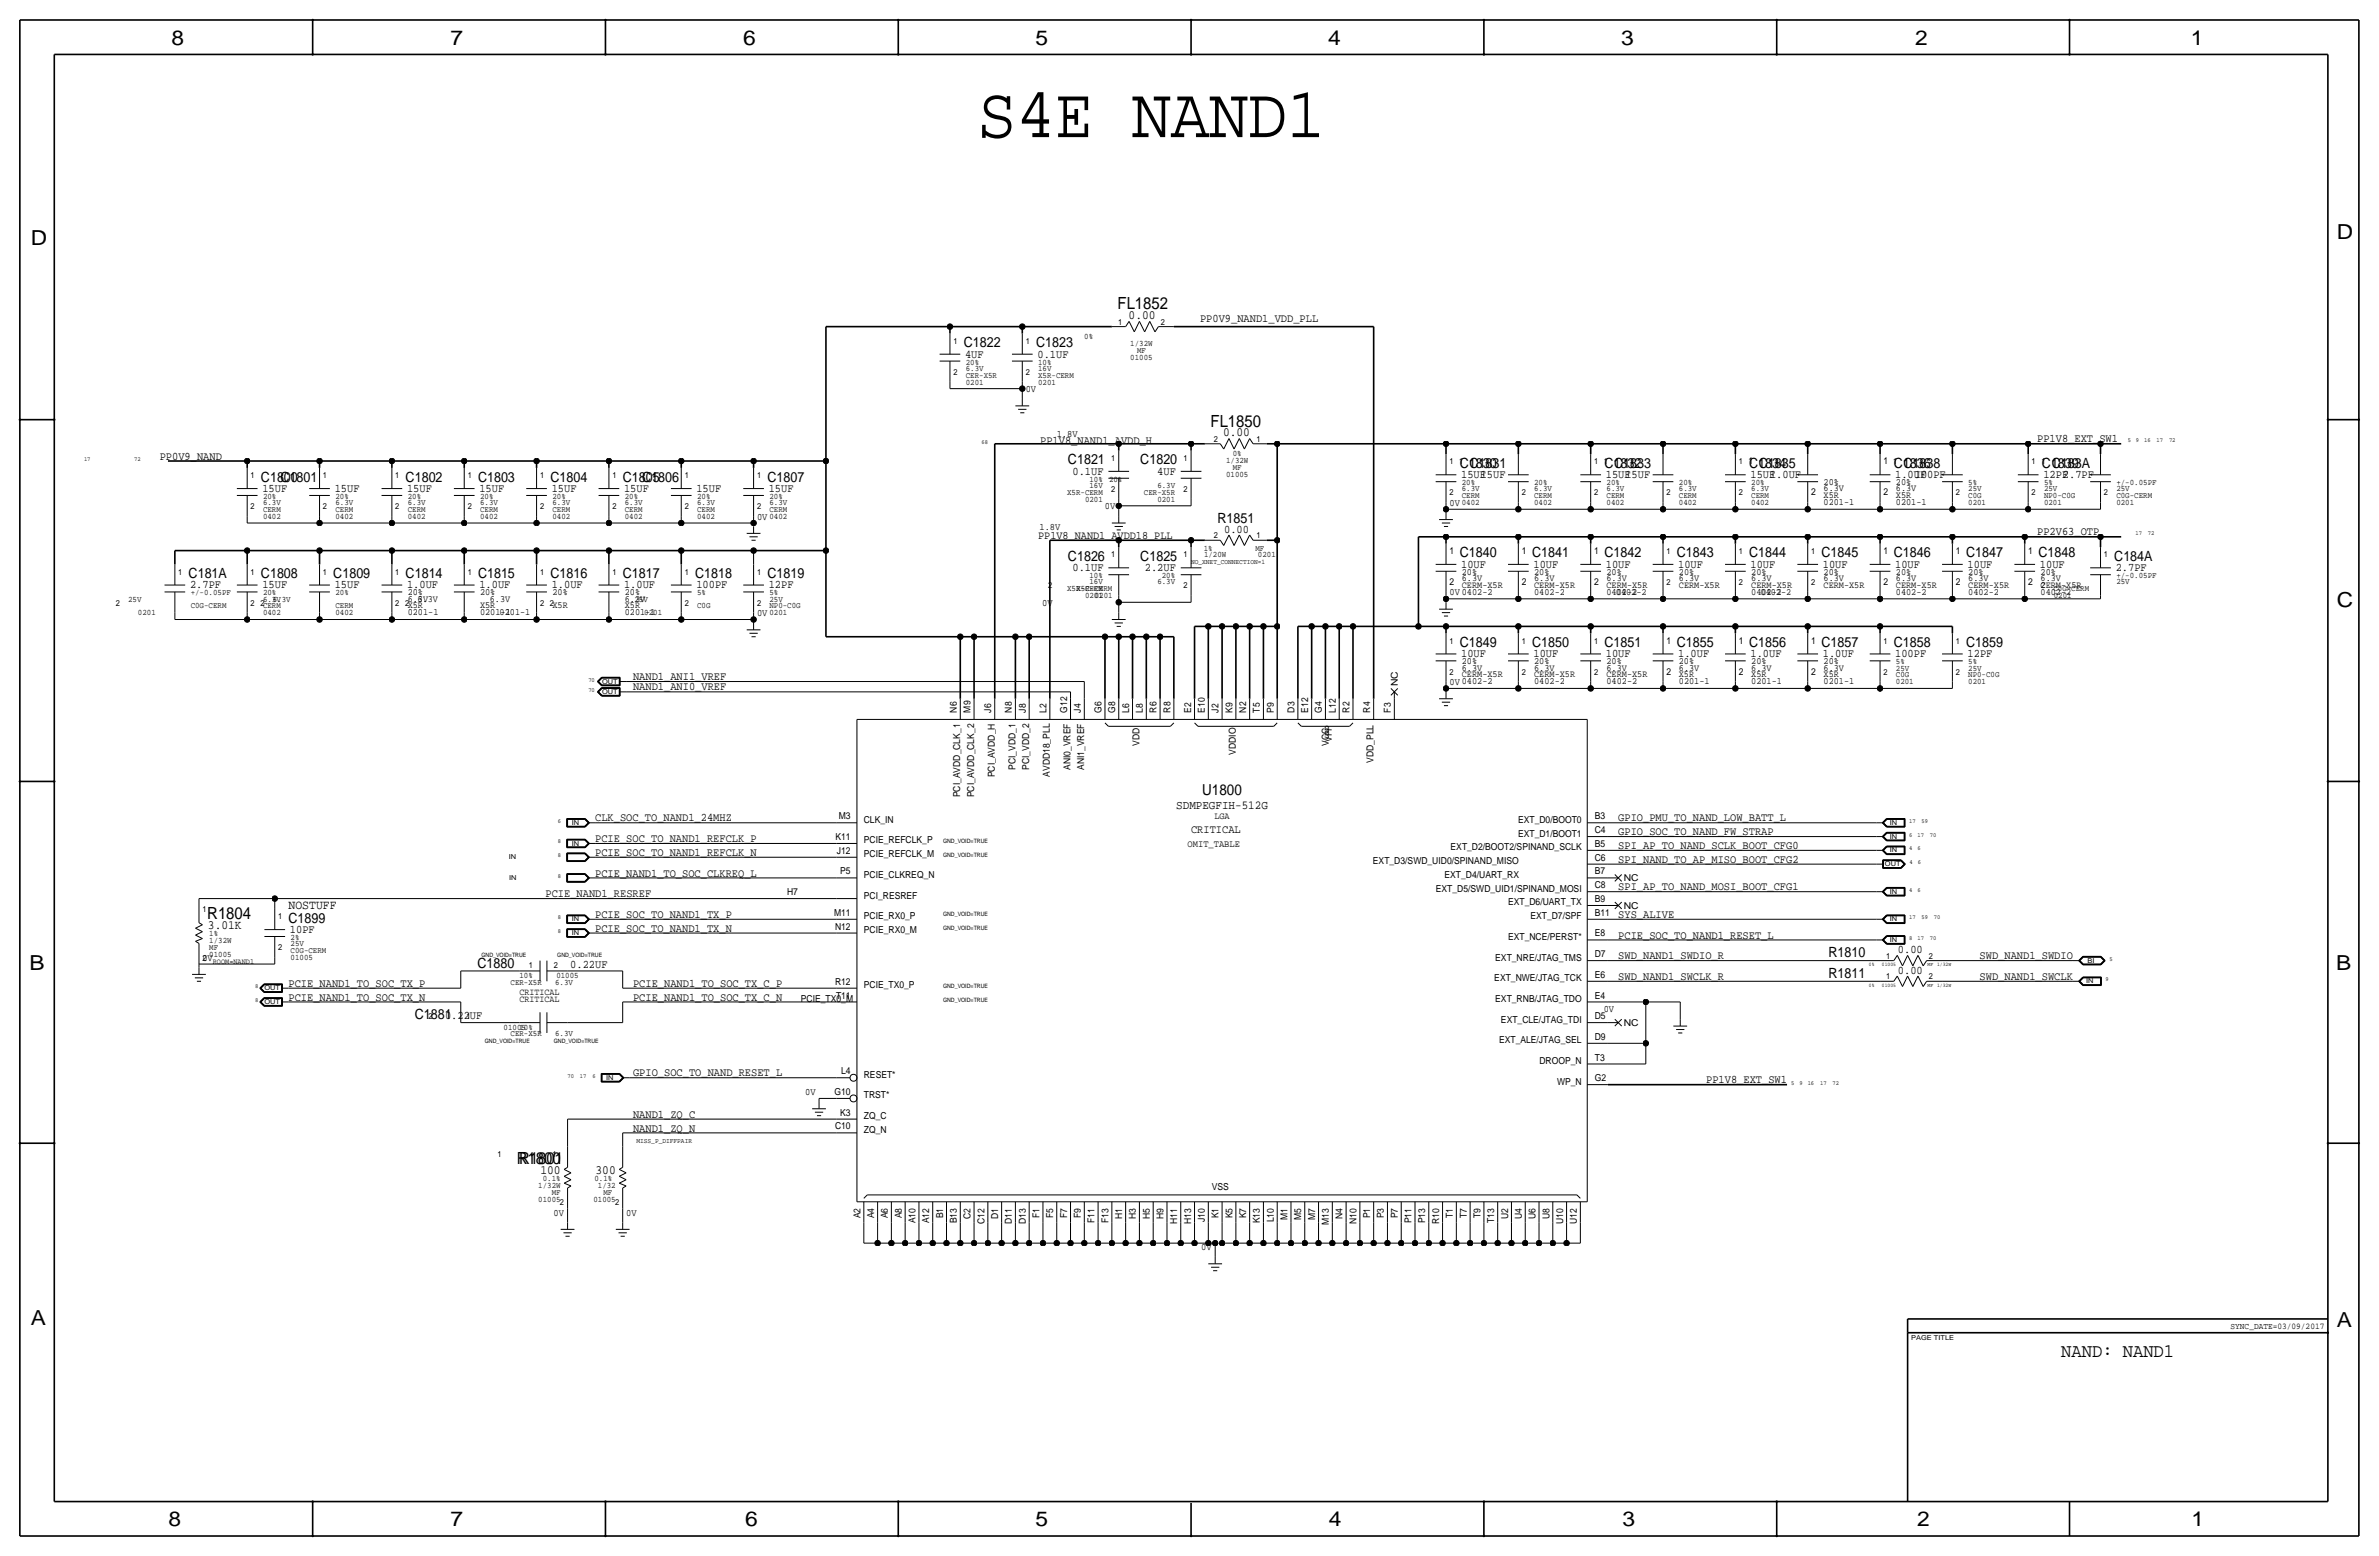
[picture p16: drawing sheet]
<svg xmlns="http://www.w3.org/2000/svg" width="877mm" height="574mm" viewBox="0 0 877 574" stroke-linecap="round" stroke-linejoin="round" font-family="sans-serif">
<defs><g id="words">
<text font-size="26.6" x="360.4" y="50.5">S4E NAND1</text>
<g font-size="7.6">
<text x="63.2" y="16.5">8</text>
<text x="166.1" y="16.5">7</text>
<text x="274" y="16.5">6</text>
<text x="381.7" y="16.5">5</text>
<text x="489.7" y="16.5">4</text>
<text x="597.6" y="16.5">3</text>
<text x="706.1" y="16.5">2</text>
<text x="807.7" y="16.5">1</text>
<text x="861.5" y="88.1">D</text>
<text x="11.4" y="90.4">D</text>
<text x="861.5" y="223.8">C</text>
<text x="10.9" y="357.6">B</text>
<text x="861.3" y="357.4">B</text>
<text x="11.4" y="488.4">A</text>
<text x="861.5" y="489.2">A</text>
<text x="62.2" y="562.6">8</text>
<text x="166.1" y="562.6">7</text>
<text x="274.8" y="562.6">6</text>
<text x="381.7" y="562.6">5</text>
<text x="489.9" y="562.6">4</text>
<text x="598.1" y="562.6">3</text>
<text x="706.8" y="562.6">2</text>
<text x="807.9" y="562.6">1</text>
</g>
<text font-size="7.1" x="759.9" y="500.1">NAND: NAND1</text>
<g font-size="6.2">
<text x="412" y="114">FL1852</text>
<text x="446.3" y="157.2">FL1850</text>
<text x="76.4" y="338.6">R1804</text>
<text x="190.5" y="429">R1800</text>
<text x="191.4" y="429">R1801</text>
</g>
<text font-size="5.6" x="443.2" y="293.1">U1800</text>
<g font-size="5.2">
<text x="355.3" y="128">C1822</text>
<text x="382" y="128">C1823</text>
<text x="393.7" y="171.2">C1821</text>
<text x="420.4" y="171.2">C1820</text>
<text x="538.2" y="172.5">C1830</text>
<text x="541.8" y="172.5">C1831</text>
<text x="591.5" y="172.5">C1832</text>
<text x="595.1" y="172.5">C1833</text>
<text x="644.9" y="172.5">C1834</text>
<text x="648.4" y="172.5">C1835</text>
<text x="698.2" y="172.5">C1836</text>
<text x="701.8" y="172.5">C1838</text>
<text x="752.8" y="172.5">C1839</text>
<text x="756.4" y="172.5">C183A</text>
<text x="96.2" y="177.5">C1800</text>
<text x="103.4" y="177.5">C1801</text>
<text x="149.6" y="177.5">C1802</text>
<text x="176.2" y="177.5">C1803</text>
<text x="202.9" y="177.5">C1804</text>
<text x="229.6" y="177.5">C1805</text>
<text x="236.8" y="177.5">C1806</text>
<text x="282.9" y="177.5">C1807</text>
<text x="448.8" y="192.8">R1851</text>
<text x="393.7" y="206.8">C1826</text>
<text x="420.4" y="206.8">C1825</text>
<text x="538.2" y="205.5">C1840</text>
<text x="564.8" y="205.5">C1841</text>
<text x="591.5" y="205.5">C1842</text>
<text x="618.2" y="205.5">C1843</text>
<text x="644.9" y="205.5">C1844</text>
<text x="671.5" y="205.5">C1845</text>
<text x="698.2" y="205.5">C1846</text>
<text x="724.9" y="205.5">C1847</text>
<text x="751.5" y="205.5">C1848</text>
<text x="779.5" y="206.8">C184A</text>
<text x="69.5" y="213.1">C181A</text>
<text x="96.2" y="213.1">C1808</text>
<text x="122.9" y="213.1">C1809</text>
<text x="149.6" y="213.1">C1814</text>
<text x="176.2" y="213.1">C1815</text>
<text x="202.9" y="213.1">C1816</text>
<text x="229.6" y="213.1">C1817</text>
<text x="256.2" y="213.1">C1818</text>
<text x="282.9" y="213.1">C1819</text>
<text x="538.2" y="238.5">C1849</text>
<text x="564.8" y="238.5">C1850</text>
<text x="591.5" y="238.5">C1851</text>
<text x="618.2" y="238.5">C1855</text>
<text x="644.9" y="238.5">C1856</text>
<text x="671.5" y="238.5">C1857</text>
<text x="698.2" y="238.5">C1858</text>
<text x="724.9" y="238.5">C1859</text>
<text x="106.4" y="340.1">C1899</text>
<text x="674.1" y="352.8">R1810</text>
<text x="176" y="356.6">C1880</text>
<text x="674.1" y="360.4">R1811</text>
<text x="152.9" y="375.7">C1881</text>
</g>
<g font-size="4.7">
<text x="416.1" y="117.6">0.00</text>
<text x="450.9" y="160.8">0.00</text>
<text x="106.4" y="335">NOSTUFF</text>
<text x="76.7" y="342.4">3.01K</text>
<text x="199.2" y="432.6">100</text>
<text x="219.5" y="432.6">300</text>
</g>
<text font-size="4.5" x="433.6" y="298.2">SDMPEGFIH-512G</text>
<g font-size="4.3">
<text x="442.4" y="118.6">PP0V9_NAND1_VDD_PLL</text>
<text x="355.8" y="131.8">4UF</text>
<text x="382.5" y="131.8">0.1UF</text>
<text x="383.5" y="163.6">PP1V8_NAND1_AVDD_H</text>
<text x="751" y="163.1">PP1V8_EXT_SW1</text>
<text x="58.9" y="169.4">PP0V9_NAND</text>
<text x="395.4" y="175">0.1UF</text>
<text x="426.6" y="175">4UF</text>
<text x="538.7" y="176.3">15UF</text>
<text x="545.9" y="176.3">15UF</text>
<text x="592" y="176.3">15UF</text>
<text x="599.2" y="176.3">15UF</text>
<text x="645.4" y="176.3">15UF</text>
<text x="652.6" y="176.3">1.0UF</text>
<text x="698.7" y="176.3">1.0UF</text>
<text x="705.9" y="176.3">100PF</text>
<text x="753.3" y="176.3">12PF</text>
<text x="760.5" y="176.3">2.7PF</text>
<text x="96.7" y="181.4">15UF</text>
<text x="123.4" y="181.4">15UF</text>
<text x="150.1" y="181.4">15UF</text>
<text x="176.7" y="181.4">15UF</text>
<text x="203.4" y="181.4">15UF</text>
<text x="230.1" y="181.4">15UF</text>
<text x="256.7" y="181.4">15UF</text>
<text x="283.4" y="181.4">15UF</text>
<text x="451.3" y="196.3">0.00</text>
<text x="751" y="197.4">PP2V63_OTP</text>
<text x="538.7" y="209.3">10UF</text>
<text x="565.4" y="209.3">10UF</text>
<text x="592" y="209.3">10UF</text>
<text x="618.7" y="209.3">10UF</text>
<text x="645.4" y="209.3">10UF</text>
<text x="672" y="209.3">10UF</text>
<text x="698.7" y="209.3">10UF</text>
<text x="725.4" y="209.3">10UF</text>
<text x="752" y="209.3">10UF</text>
<text x="395.4" y="210.6">0.1UF</text>
<text x="422.1" y="210.6">2.2UF</text>
<text x="780" y="210.6">2.7PF</text>
<text x="70.1" y="216.9">2.7PF</text>
<text x="96.7" y="216.9">15UF</text>
<text x="123.4" y="216.9">15UF</text>
<text x="150.1" y="216.9">1.0UF</text>
<text x="176.7" y="216.9">1.0UF</text>
<text x="203.4" y="216.9">1.0UF</text>
<text x="230.1" y="216.9">1.0UF</text>
<text x="256.7" y="216.9">100PF</text>
<text x="283.4" y="216.9">12PF</text>
<text x="538.7" y="242.3">10UF</text>
<text x="565.4" y="242.3">10UF</text>
<text x="592" y="242.3">10UF</text>
<text x="618.7" y="242.3">1.0UF</text>
<text x="645.4" y="242.3">1.0UF</text>
<text x="672" y="242.3">1.0UF</text>
<text x="698.7" y="242.3">100PF</text>
<text x="725.4" y="242.3">12PF</text>
<text x="233.4" y="250.7">NAND1_ANI1_VREF</text>
<text x="233.4" y="254.5">NAND1_ANI0_VREF</text>
<text x="219.4" y="302.8">CLK_SOC_TO_NAND1_24MHZ</text>
<text x="596.6" y="302.8">GPIO_PMU_TO_NAND_LOW_BATT_L</text>
<text x="219.4" y="310.4">PCIE_SOC_TO_NAND1_REFCLK_P</text>
<text x="439.1" y="307.1">CRITICAL</text>
<text x="596.6" y="307.8">GPIO_SOC_TO_NAND_FW_STRAP</text>
<text x="219.4" y="315.5">PCIE_SOC_TO_NAND1_REFCLK_N</text>
<text x="596.6" y="312.9">SPI_AP_TO_NAND_SCLK_BOOT_CFG0</text>
<text x="219.4" y="323.1">PCIE_NAND1_TO_SOC_CLKREQ_L</text>
<text x="596.6" y="318">SPI_NAND_TO_AP_MISO_BOOT_CFG2</text>
<text x="596.6" y="328.2">SPI_AP_TO_NAND_MOSI_BOOT_CFG1</text>
<text x="201.1" y="330.7">PCIE_NAND1_RESREF</text>
<text x="219.4" y="338.3">PCIE_SOC_TO_NAND1_TX_P</text>
<text x="596.6" y="338.3">SYS_ALIVE</text>
<text x="106.9" y="343.9">10PF</text>
<text x="219.4" y="343.4">PCIE_SOC_TO_NAND1_TX_N</text>
<text x="596.6" y="345.9">PCIE_SOC_TO_NAND1_RESET_L</text>
<text x="596.6" y="353.6">SWD_NAND1_SWDIO_R</text>
<text x="699.7" y="351.3">0.00</text>
<text x="729.8" y="353.6">SWD_NAND1_SWDIO</text>
<text x="210.2" y="356.6">0.22UF</text>
<text x="699.7" y="358.9">0.00</text>
<text x="106.4" y="363.7">PCIE_NAND1_TO_SOC_TX_P</text>
<text x="233.4" y="363.7">PCIE_NAND1_TO_SOC_TX_C_P</text>
<text x="596.6" y="361.2">SWD_NAND1_SWCLK_R</text>
<text x="729.8" y="361.2">SWD_NAND1_SWCLK</text>
<text x="106.4" y="368.8">PCIE_NAND1_TO_SOC_TX_N</text>
<text x="233.4" y="368.8">PCIE_NAND1_TO_SOC_TX_C_N</text>
<text x="164.1" y="375.7">0.22UF</text>
<text x="233.4" y="396.7">GPIO_SOC_TO_NAND_RESET_L</text>
<text x="629" y="399.3">PP1V8_EXT_SW1</text>
<text x="233.4" y="412">NAND1_ZQ_C</text>
<text x="233.4" y="417.1">NAND1_ZQ_N</text>
</g>
<text font-size="4.2" x="382.7" y="198.6">PP1V8_NAND1_AVDD18_PLL</text>
<g font-size="3.6">
<text x="378.2" y="144.5">0V</text>
<text x="389.6" y="161">1.8V</text>
<text x="279.1" y="191.5">0V</text>
<text x="407.3" y="187.7">0V</text>
<text x="534.4" y="186.4">0V</text>
<text x="383.2" y="195.3">1.8V</text>
<text x="534.4" y="219.5">0V 0402-2</text>
<text x="279.1" y="227.1">0V</text>
<text x="384.2" y="223.3">0V</text>
<text x="534.4" y="252.5">0V 0402-2</text>
<text x="437.8" y="312.2">OMIT_TABLE</text>
<text x="74.6" y="354.1">0V</text>
<text x="591.2" y="373.1">0V</text>
<text x="296.8" y="403.6">0V</text>
<text x="204.1" y="448.1">0V</text>
<text x="230.8" y="448.1">0V</text>
<text x="442.9" y="460.8">0V</text>
</g>
<g font-size="3.5">
<text x="644.6" y="171.2">1</text>
<text x="694.4" y="171.2">1</text>
<text x="672.3" y="178.8">20%</text>
<text x="699" y="178.8">20%</text>
<text x="667.7" y="182.6">2</text>
<text x="672.3" y="181.1">6.3V</text>
<text x="672.3" y="183.6">X5R</text>
<text x="694.4" y="182.6">2</text>
<text x="699" y="181.1">6.3V</text>
<text x="699" y="183.6">X5R</text>
<text x="672.3" y="186.2">0201-1</text>
<text x="699" y="186.2">0201-1</text>
<text x="534.4" y="204.2">1</text>
<text x="561" y="204.2">1</text>
<text x="587.7" y="204.2">1</text>
<text x="694.4" y="204.2">1</text>
<text x="721.1" y="204.2">1</text>
<text x="747.7" y="204.2">1</text>
<text x="534.4" y="215.6">2</text>
<text x="538.9" y="214.1">6.3V</text>
<text x="538.9" y="211.8">20%</text>
<text x="561" y="215.6">2</text>
<text x="565.6" y="214.1">6.3V</text>
<text x="565.6" y="211.8">20%</text>
<text x="587.7" y="215.6">2</text>
<text x="592.3" y="214.1">6.3V</text>
<text x="592.3" y="211.8">20%</text>
<text x="618.9" y="214.1">6.3V</text>
<text x="618.9" y="211.8">20%</text>
<text x="645.6" y="211.8">20%</text>
<text x="645.6" y="214.1">6.3V</text>
<text x="672.3" y="214.1">6.3V</text>
<text x="672.3" y="211.8">20%</text>
<text x="694.4" y="215.6">2</text>
<text x="699" y="214.1">6.3V</text>
<text x="699" y="211.8">20%</text>
<text x="721.1" y="215.6">2</text>
<text x="725.6" y="214.1">6.3V</text>
<text x="725.6" y="211.8">20%</text>
<text x="747.7" y="215.6">2</text>
<text x="752.3" y="211.8">20%</text>
<text x="752.3" y="214.1">6.3V</text>
<text x="150.3" y="221.7">6.3V</text>
<text x="150.3" y="219.5">20%</text>
<text x="153.9" y="221.7">6.3V</text>
<text x="177" y="219.5">20%</text>
<text x="180.6" y="221.7">6.3V</text>
<text x="203.7" y="219.5">20%</text>
<text x="230.3" y="221.7">6.3V</text>
<text x="230.3" y="219.5">20%</text>
<text x="538.9" y="216.7">CERM-X5R</text>
<text x="565.6" y="219.2">0402-2</text>
<text x="565.6" y="216.7">CERM-X5R</text>
<text x="592.3" y="216.7">CERM-X5R</text>
<text x="592.3" y="219.2">0402-2</text>
<text x="595.7" y="219.2">0402-2</text>
<text x="618.9" y="216.7">CERM-X5R</text>
<text x="645.6" y="216.7">CERM-X5R</text>
<text x="645.6" y="219.2">0402-2</text>
<text x="649.1" y="219.2">0402-2</text>
<text x="672.3" y="216.7">CERM-X5R</text>
<text x="699" y="216.7">CERM-X5R</text>
<text x="699" y="219.2">0402-2</text>
<text x="725.6" y="216.7">CERM-X5R</text>
<text x="725.6" y="219.2">0402-2</text>
<text x="752.3" y="219.2">0402-2</text>
<text x="752.3" y="216.7">CERM-X5R</text>
<text x="150.3" y="226.8">0201-1</text>
<text x="150.3" y="224.3">X5R</text>
<text x="177" y="226.8">0201-1</text>
<text x="177" y="224.3">X5R</text>
<text x="184.2" y="226.8">0201-1</text>
<text x="203.7" y="224.3">X5R</text>
<text x="230.3" y="224.3">X5R</text>
<text x="230.3" y="226.8">0201-1</text>
<text x="614.4" y="237.2">1</text>
<text x="641" y="237.2">1</text>
<text x="667.7" y="237.2">1</text>
<text x="538.9" y="244.9">20%</text>
<text x="565.6" y="244.9">20%</text>
<text x="592.3" y="244.9">20%</text>
<text x="618.9" y="244.9">20%</text>
<text x="645.6" y="244.9">20%</text>
<text x="672.3" y="244.9">20%</text>
<text x="538.9" y="247.1">6.3V</text>
<text x="538.9" y="249.7">CERM-X5R</text>
<text x="565.6" y="247.1">6.3V</text>
<text x="565.6" y="249.7">CERM-X5R</text>
<text x="592.3" y="249.7">CERM-X5R</text>
<text x="592.3" y="247.1">6.3V</text>
<text x="614.4" y="248.7">2</text>
<text x="618.9" y="249.7">X5R</text>
<text x="618.9" y="247.1">6.3V</text>
<text x="641" y="248.7">2</text>
<text x="645.6" y="247.1">6.3V</text>
<text x="645.6" y="249.7">X5R</text>
<text x="667.7" y="248.7">2</text>
<text x="672.3" y="247.1">6.3V</text>
<text x="672.3" y="249.7">X5R</text>
<text x="515.3" y="253" transform="rotate(-90 515.3 253)">NC</text>
<text x="565.6" y="252.2">0402-2</text>
<text x="592.3" y="252.2">0402-2</text>
<text x="618.9" y="252.2">0201-1</text>
<text x="645.6" y="252.2">0201-1</text>
<text x="672.3" y="252.2">0201-1</text>
<text x="352.8" y="262.6" transform="rotate(-90 352.8 262.6)">N6</text>
<text x="357.8" y="262.6" transform="rotate(-90 357.8 262.6)">M9</text>
<text x="365.5" y="262.6" transform="rotate(-90 365.5 262.6)">J6</text>
<text x="373.1" y="262.6" transform="rotate(-90 373.1 262.6)">N8</text>
<text x="378.2" y="262.6" transform="rotate(-90 378.2 262.6)">J8</text>
<text x="385.8" y="262.6" transform="rotate(-90 385.8 262.6)">L2</text>
<text x="393.4" y="262.6" transform="rotate(-90 393.4 262.6)">G12</text>
<text x="398.5" y="262.6" transform="rotate(-90 398.5 262.6)">J4</text>
<text x="406.1" y="262.6" transform="rotate(-90 406.1 262.6)">G6</text>
<text x="411.2" y="262.6" transform="rotate(-90 411.2 262.6)">G8</text>
<text x="416.3" y="262.6" transform="rotate(-90 416.3 262.6)">L6</text>
<text x="421.3" y="262.6" transform="rotate(-90 421.3 262.6)">L8</text>
<text x="426.4" y="262.6" transform="rotate(-90 426.4 262.6)">R6</text>
<text x="431.5" y="262.6" transform="rotate(-90 431.5 262.6)">R8</text>
<text x="439.1" y="262.6" transform="rotate(-90 439.1 262.6)">E2</text>
<text x="444.2" y="262.6" transform="rotate(-90 444.2 262.6)">E10</text>
<text x="449.3" y="262.6" transform="rotate(-90 449.3 262.6)">J2</text>
<text x="454.4" y="262.6" transform="rotate(-90 454.4 262.6)">K9</text>
<text x="459.4" y="262.6" transform="rotate(-90 459.4 262.6)">N2</text>
<text x="464.5" y="262.6" transform="rotate(-90 464.5 262.6)">T5</text>
<text x="469.6" y="262.6" transform="rotate(-90 469.6 262.6)">P9</text>
<text x="477.2" y="262.6" transform="rotate(-90 477.2 262.6)">D3</text>
<text x="482.3" y="262.6" transform="rotate(-90 482.3 262.6)">E12</text>
<text x="487.4" y="262.6" transform="rotate(-90 487.4 262.6)">G4</text>
<text x="492.5" y="262.6" transform="rotate(-90 492.5 262.6)">L12</text>
<text x="497.5" y="262.6" transform="rotate(-90 497.5 262.6)">R2</text>
<text x="505.2" y="262.6" transform="rotate(-90 505.2 262.6)">R4</text>
<text x="512.8" y="262.6" transform="rotate(-90 512.8 262.6)">F3</text>
<text x="420.1" y="274.9" transform="rotate(-90 420.1 274.9)">VDD</text>
<text x="489.9" y="274.9" transform="rotate(-90 489.9 274.9)">VCC</text>
<text x="491" y="273.5" transform="rotate(-90 491 273.5)">VPP</text>
<text x="455.6" y="278.2" transform="rotate(-90 455.6 278.2)">VDDIO</text>
<text x="506.4" y="281.2" transform="rotate(-90 506.4 281.2)">VDD_PLL</text>
<text x="366.7" y="286.5" transform="rotate(-90 366.7 286.5)">PCI_AVDD_H</text>
<text x="374.3" y="283.9" transform="rotate(-90 374.3 283.9)">PCI_VDD_1</text>
<text x="379.4" y="283.9" transform="rotate(-90 379.4 283.9)">PCI_VDD_2</text>
<text x="387" y="286.3" transform="rotate(-90 387 286.3)">AVDD18_PLL</text>
<text x="394.7" y="283.9" transform="rotate(-90 394.7 283.9)">ANI0_VREF</text>
<text x="399.7" y="283.9" transform="rotate(-90 399.7 283.9)">ANI1_VREF</text>
<text x="354" y="293.8" transform="rotate(-90 354 293.8)">PCI_AVDD_CLK_1</text>
<text x="359.1" y="293.8" transform="rotate(-90 359.1 293.8)">PCI_AVDD_CLK_2</text>
<text x="309.3" y="302">M3</text>
<text x="318.5" y="303.3">CLK_IN</text>
<text x="447.7" y="302">LGA</text>
<text x="559.7" y="303.3">EXT_D0/BOOT0</text>
<text x="588" y="302">B3</text>
<text x="308" y="309.6">K11</text>
<text x="318.5" y="310.9">PCIE_REFCLK_P</text>
<text x="559.7" y="308.4">EXT_D1/BOOT1</text>
<text x="588" y="307.1">C4</text>
<text x="308.6" y="314.7">J12</text>
<text x="318.5" y="316">PCIE_REFCLK_M</text>
<text x="534.8" y="313.4">EXT_D2/BOOT2/SPINAND_SCLK</text>
<text x="588" y="317.2">C6</text>
<text x="588" y="312.2">B5</text>
<text x="309.8" y="322.3">P5</text>
<text x="318.5" y="323.6">PCIE_CLKREQ_N</text>
<text x="506.2" y="318.5">EXT_D3/SWD_UID0/SPINAND_MISO</text>
<text x="532.6" y="323.6">EXT_D4/UART_RX</text>
<text x="588" y="322.3">B7</text>
<text x="290.2" y="329.9">H7</text>
<text x="529.4" y="328.7">EXT_D5/SWD_UID1/SPINAND_MOSI</text>
<text x="588" y="327.4">C8</text>
<text x="598.6" y="324.9">NC</text>
<text x="318.5" y="331.2">PCI_RESREF</text>
<text x="556" y="333.8">EXT_D6/UART_TX</text>
<text x="588" y="332.5">B9</text>
<text x="598.6" y="335">NC</text>
<text x="307.5" y="337.6">M11</text>
<text x="318.5" y="338.8">PCIE_RX0_P</text>
<text x="564.2" y="338.8">EXT_D7/SPF</text>
<text x="588" y="337.6">B11</text>
<text x="307.9" y="342.6">N12</text>
<text x="318.5" y="343.9">PCIE_RX0_M</text>
<text x="556" y="346.5">EXT_NCE/PERST*</text>
<text x="588" y="345.2">E8</text>
<text x="588" y="352.8">D7</text>
<text x="551.3" y="354.1">EXT_NRE/JTAG_TMS</text>
<text x="307.9" y="363">R12</text>
<text x="318.5" y="364.2">PCIE_TX0_P</text>
<text x="550.9" y="361.7">EXT_NWE/JTAG_TCK</text>
<text x="588" y="360.4">E6</text>
<text x="191.5" y="366.8">CRITICAL</text>
<text x="191.5" y="369.3">CRITICAL</text>
<text x="295.3" y="369.3">PCIE_TX0_M</text>
<text x="308.2" y="368">T11</text>
<text x="551.3" y="369.3">EXT_RNB/JTAG_TDO</text>
<text x="588" y="368">E4</text>
<text x="553.4" y="376.9">EXT_CLE/JTAG_TDI</text>
<text x="588" y="375.7">D5</text>
<text x="588" y="383.3">D9</text>
<text x="598.6" y="378.2">NC</text>
<text x="552.7" y="384.6">EXT_ALE/JTAG_SEL</text>
<text x="310.1" y="396">L4</text>
<text x="567.5" y="392.2">DROOP_N</text>
<text x="588" y="390.9">T3</text>
<text x="318.5" y="397.3">RESET*</text>
<text x="574" y="399.8">WP_N</text>
<text x="588" y="398.5">G2</text>
<text x="307.7" y="403.6">G10</text>
<text x="318.5" y="404.9">TRST*</text>
<text x="309.8" y="411.2">K3</text>
<text x="318.5" y="412.5">ZQ_C</text>
<text x="307.9" y="416.3">C10</text>
<text x="318.5" y="417.6">ZQ_N</text>
<text x="446.7" y="438.7">VSS</text>
<text x="317.2" y="449.1" transform="rotate(-90 317.2 449.1)">A2</text>
<text x="322.3" y="449.1" transform="rotate(-90 322.3 449.1)">A4</text>
<text x="327.4" y="449.1" transform="rotate(-90 327.4 449.1)">A6</text>
<text x="332.4" y="449.1" transform="rotate(-90 332.4 449.1)">A8</text>
<text x="347.7" y="449.1" transform="rotate(-90 347.7 449.1)">B1</text>
<text x="357.8" y="449.3" transform="rotate(-90 357.8 449.3)">C2</text>
<text x="368" y="449.3" transform="rotate(-90 368 449.3)">D1</text>
<text x="383.2" y="448.9" transform="rotate(-90 383.2 448.9)">F1</text>
<text x="388.3" y="448.9" transform="rotate(-90 388.3 448.9)">F5</text>
<text x="393.4" y="448.9" transform="rotate(-90 393.4 448.9)">F7</text>
<text x="398.5" y="448.9" transform="rotate(-90 398.5 448.9)">F9</text>
<text x="413.7" y="449.3" transform="rotate(-90 413.7 449.3)">H1</text>
<text x="418.8" y="449.3" transform="rotate(-90 418.8 449.3)">H3</text>
<text x="423.9" y="449.3" transform="rotate(-90 423.9 449.3)">H5</text>
<text x="429" y="449.3" transform="rotate(-90 429 449.3)">H9</text>
<text x="449.3" y="449.1" transform="rotate(-90 449.3 449.1)">K1</text>
<text x="454.4" y="449.1" transform="rotate(-90 454.4 449.1)">K5</text>
<text x="459.4" y="449.1" transform="rotate(-90 459.4 449.1)">K7</text>
<text x="474.7" y="449.6" transform="rotate(-90 474.7 449.6)">M1</text>
<text x="479.8" y="449.6" transform="rotate(-90 479.8 449.6)">M5</text>
<text x="484.8" y="449.6" transform="rotate(-90 484.8 449.6)">M7</text>
<text x="495" y="449.3" transform="rotate(-90 495 449.3)">N4</text>
<text x="505.2" y="449.1" transform="rotate(-90 505.2 449.1)">P1</text>
<text x="510.2" y="449.1" transform="rotate(-90 510.2 449.1)">P3</text>
<text x="515.3" y="449.1" transform="rotate(-90 515.3 449.1)">P7</text>
<text x="535.6" y="448.9" transform="rotate(-90 535.6 448.9)">T1</text>
<text x="540.7" y="448.9" transform="rotate(-90 540.7 448.9)">T7</text>
<text x="545.8" y="448.9" transform="rotate(-90 545.8 448.9)">T9</text>
<text x="556" y="449.3" transform="rotate(-90 556 449.3)">U2</text>
<text x="561" y="449.3" transform="rotate(-90 561 449.3)">U4</text>
<text x="566.1" y="449.3" transform="rotate(-90 566.1 449.3)">U6</text>
<text x="571.2" y="449.3" transform="rotate(-90 571.2 449.3)">U8</text>
<text x="337.5" y="450.9" transform="rotate(-90 337.5 450.9)">A10</text>
<text x="342.6" y="450.9" transform="rotate(-90 342.6 450.9)">A12</text>
<text x="352.8" y="450.9" transform="rotate(-90 352.8 450.9)">B13</text>
<text x="362.9" y="451" transform="rotate(-90 362.9 451)">C12</text>
<text x="373.1" y="451" transform="rotate(-90 373.1 451)">D11</text>
<text x="378.2" y="451" transform="rotate(-90 378.2 451)">D13</text>
<text x="403.6" y="450.7" transform="rotate(-90 403.6 450.7)">F11</text>
<text x="408.6" y="450.7" transform="rotate(-90 408.6 450.7)">F13</text>
<text x="434" y="451" transform="rotate(-90 434 451)">H11</text>
<text x="439.1" y="451" transform="rotate(-90 439.1 451)">H13</text>
<text x="444.2" y="450.3" transform="rotate(-90 444.2 450.3)">J10</text>
<text x="464.5" y="450.9" transform="rotate(-90 464.5 450.9)">K13</text>
<text x="469.6" y="450.5" transform="rotate(-90 469.6 450.5)">L10</text>
<text x="489.9" y="451.4" transform="rotate(-90 489.9 451.4)">M13</text>
<text x="500.1" y="451" transform="rotate(-90 500.1 451)">N10</text>
<text x="520.4" y="450.9" transform="rotate(-90 520.4 450.9)">P11</text>
<text x="525.5" y="450.9" transform="rotate(-90 525.5 450.9)">P13</text>
<text x="530.6" y="451" transform="rotate(-90 530.6 451)">R10</text>
<text x="550.9" y="450.7" transform="rotate(-90 550.9 450.7)">T13</text>
<text x="576.3" y="451" transform="rotate(-90 576.3 451)">U10</text>
<text x="581.4" y="451" transform="rotate(-90 581.4 451)">U12</text>
</g>
<text font-size="3.2" x="822.3" y="490">SYNC_DATE=03/09/2017</text>
<g font-size="3.1">
<text x="412.2" y="119.6">1</text>
<text x="427.9" y="119.6">2</text>
<text x="399.7" y="125">0%</text>
<text x="351.5" y="126.7">1</text>
<text x="378.2" y="126.7">1</text>
<text x="416.7" y="127.5">1/32W</text>
<text x="419.2" y="130">MF</text>
<text x="356.1" y="134.4">20%</text>
<text x="356.1" y="136.7">6.3V</text>
<text x="382.7" y="134.4">10%</text>
<text x="382.7" y="136.7">16V</text>
<text x="416.7" y="132.6">01005</text>
<text x="351.5" y="138.2">2</text>
<text x="356.1" y="141.7">0201</text>
<text x="356.1" y="139.2">CER-X5R</text>
<text x="378.2" y="138.2">2</text>
<text x="382.7" y="139.2">X5R-CERM</text>
<text x="382.7" y="141.7">0201</text>
<text x="447.5" y="162.8">2</text>
<text x="463.2" y="162.8">1</text>
<text x="409.6" y="169.9">1</text>
<text x="436.3" y="169.9">1</text>
<text x="452" y="170.7">1/32W</text>
<text x="454.5" y="173.2">MF</text>
<text x="454.5" y="168.1">0%</text>
<text x="534.4" y="171.2">1</text>
<text x="538" y="171.2">1</text>
<text x="587.7" y="171.2">1</text>
<text x="591.3" y="171.2">1</text>
<text x="641" y="171.2">1</text>
<text x="698" y="171.2">1</text>
<text x="749" y="171.2">1</text>
<text x="752.6" y="171.2">1</text>
<text x="92.4" y="176.3">1</text>
<text x="119.1" y="176.3">1</text>
<text x="145.7" y="176.3">1</text>
<text x="172.4" y="176.3">1</text>
<text x="199.1" y="176.3">1</text>
<text x="225.8" y="176.3">1</text>
<text x="252.4" y="176.3">1</text>
<text x="279.1" y="176.3">1</text>
<text x="401.7" y="177.5">10%</text>
<text x="401.7" y="179.8">16V</text>
<text x="408.9" y="177.5">20%</text>
<text x="426.7" y="179.8">6.3V</text>
<text x="452" y="175.8">01005</text>
<text x="538.9" y="178.8">20%</text>
<text x="565.6" y="178.8">20%</text>
<text x="592.3" y="178.8">20%</text>
<text x="618.9" y="178.8">20%</text>
<text x="645.6" y="178.8">20%</text>
<text x="725.6" y="178.8">5%</text>
<text x="753.6" y="178.8">5%</text>
<text x="780.2" y="178.8">+/-0.05PF</text>
<text x="97" y="183.9">20%</text>
<text x="123.6" y="183.9">20%</text>
<text x="150.3" y="183.9">20%</text>
<text x="177" y="183.9">20%</text>
<text x="203.7" y="183.9">20%</text>
<text x="230.3" y="183.9">20%</text>
<text x="257" y="183.9">20%</text>
<text x="283.7" y="183.9">20%</text>
<text x="393.4" y="182.4">X5R-CERM</text>
<text x="400" y="184.9">0201</text>
<text x="409.6" y="181.4">2</text>
<text x="421.7" y="182.4">CER-X5R</text>
<text x="426.7" y="184.9">0201</text>
<text x="436.3" y="181.4">2</text>
<text x="534.4" y="182.6">2</text>
<text x="538.9" y="181.1">6.3V</text>
<text x="538.9" y="183.6">CERM</text>
<text x="561" y="182.6">2</text>
<text x="565.6" y="183.6">CERM</text>
<text x="565.6" y="181.1">6.3V</text>
<text x="587.7" y="182.6">2</text>
<text x="592.3" y="181.1">6.3V</text>
<text x="592.3" y="183.6">CERM</text>
<text x="614.4" y="182.6">2</text>
<text x="618.9" y="181.1">6.3V</text>
<text x="618.9" y="183.6">CERM</text>
<text x="641" y="182.6">2</text>
<text x="645.6" y="181.1">6.3V</text>
<text x="645.6" y="183.6">CERM</text>
<text x="721.1" y="182.6">2</text>
<text x="725.6" y="181.1">25V</text>
<text x="725.6" y="183.6">C0G</text>
<text x="749" y="182.6">2</text>
<text x="753.6" y="181.1">25V</text>
<text x="753.6" y="183.6">NP0-C0G</text>
<text x="775.7" y="182.6">2</text>
<text x="780.2" y="181.1">25V</text>
<text x="780.2" y="183.6">C0G-CERM</text>
<text x="92.4" y="187.7">2</text>
<text x="97" y="186.2">6.3V</text>
<text x="97" y="191.3">0402</text>
<text x="97" y="188.7">CERM</text>
<text x="119.1" y="187.7">2</text>
<text x="123.6" y="186.2">6.3V</text>
<text x="123.6" y="191.3">0402</text>
<text x="123.6" y="188.7">CERM</text>
<text x="145.7" y="187.7">2</text>
<text x="150.3" y="186.2">6.3V</text>
<text x="150.3" y="188.7">CERM</text>
<text x="150.3" y="191.3">0402</text>
<text x="172.4" y="187.7">2</text>
<text x="177" y="186.2">6.3V</text>
<text x="177" y="191.3">0402</text>
<text x="177" y="188.7">CERM</text>
<text x="199.1" y="187.7">2</text>
<text x="203.7" y="186.2">6.3V</text>
<text x="203.7" y="188.7">CERM</text>
<text x="203.7" y="191.3">0402</text>
<text x="225.8" y="187.7">2</text>
<text x="230.3" y="186.2">6.3V</text>
<text x="230.3" y="188.7">CERM</text>
<text x="230.3" y="191.3">0402</text>
<text x="252.4" y="187.7">2</text>
<text x="257" y="186.2">6.3V</text>
<text x="257" y="188.7">CERM</text>
<text x="257" y="191.3">0402</text>
<text x="279.1" y="187.7">2</text>
<text x="283.7" y="191.3">0402</text>
<text x="283.7" y="188.7">CERM</text>
<text x="283.7" y="186.2">6.3V</text>
<text x="538.9" y="186.2">0402</text>
<text x="565.6" y="186.2">0402</text>
<text x="592.3" y="186.2">0402</text>
<text x="618.9" y="186.2">0402</text>
<text x="645.6" y="186.2">0402</text>
<text x="725.6" y="186.2">0201</text>
<text x="753.6" y="186.2">0201</text>
<text x="780.2" y="186.2">0201</text>
<text x="443.8" y="202.9">1%</text>
<text x="447.5" y="198.4">2</text>
<text x="462.9" y="202.9">MF</text>
<text x="463.2" y="198.4">1</text>
<text x="409.6" y="205.5">1</text>
<text x="436.3" y="205.5">1</text>
<text x="443.9" y="205.5">1/20W</text>
<text x="463.8" y="205.5">0201</text>
<text x="614.4" y="204.2">1</text>
<text x="641" y="204.2">1</text>
<text x="667.7" y="204.2">1</text>
<text x="775.7" y="205.5">1</text>
<text x="65.7" y="211.8">1</text>
<text x="92.4" y="211.8">1</text>
<text x="119.1" y="211.8">1</text>
<text x="145.7" y="211.8">1</text>
<text x="172.4" y="211.8">1</text>
<text x="199.1" y="211.8">1</text>
<text x="225.8" y="211.8">1</text>
<text x="252.4" y="211.8">1</text>
<text x="279.1" y="211.8">1</text>
<text x="401.7" y="213.1">10%</text>
<text x="401.7" y="215.4">16V</text>
<text x="426.7" y="215.4">6.3V</text>
<text x="428.3" y="213.1">20%</text>
<text x="614.4" y="215.6">2</text>
<text x="641" y="215.6">2</text>
<text x="667.7" y="215.6">2</text>
<text x="780.2" y="215.4">25V</text>
<text x="780.2" y="213.1">+/-0.05PF</text>
<text x="47.2" y="221.7">25V</text>
<text x="70.3" y="219.5">+/-0.05PF</text>
<text x="97" y="219.5">20%</text>
<text x="97" y="221.7">6.3V</text>
<text x="100.6" y="221.7">6.3V</text>
<text x="123.6" y="219.5">20%</text>
<text x="233.9" y="221.7">25V</text>
<text x="257" y="219.5">5%</text>
<text x="283.7" y="219.5">5%</text>
<text x="283.7" y="221.7">25V</text>
<text x="386.4" y="216.9">2</text>
<text x="393.4" y="217.9">X5R-CERM</text>
<text x="396.9" y="217.9">X5R-CERM</text>
<text x="400" y="220.5">0201</text>
<text x="403.6" y="220.5">0201</text>
<text x="436.3" y="216.9">2</text>
<text x="752.5" y="216.9">2</text>
<text x="757" y="217.9">C0G-CERM</text>
<text x="757.2" y="220.5">0201</text>
<text x="42.7" y="223.3">2</text>
<text x="50.9" y="226.8">0201</text>
<text x="70.3" y="224.3">C0G-CERM</text>
<text x="92.4" y="223.3">2</text>
<text x="96" y="223.3">2</text>
<text x="97" y="224.3">CERM</text>
<text x="97" y="226.8">0402</text>
<text x="123.6" y="224.3">CERM</text>
<text x="123.6" y="226.8">0402</text>
<text x="145.7" y="223.3">2</text>
<text x="149.3" y="223.3">2</text>
<text x="199.1" y="223.3">2</text>
<text x="202.7" y="223.3">2</text>
<text x="237.5" y="226.8">0201</text>
<text x="252.4" y="223.3">2</text>
<text x="257" y="224.3">C0G</text>
<text x="279.1" y="223.3">2</text>
<text x="283.7" y="226.8">0201</text>
<text x="283.7" y="224.3">NP0-C0G</text>
<text x="534.4" y="237.2">1</text>
<text x="561" y="237.2">1</text>
<text x="587.7" y="237.2">1</text>
<text x="694.4" y="237.2">1</text>
<text x="721.1" y="237.2">1</text>
<text x="699" y="244.9">5%</text>
<text x="725.6" y="244.9">5%</text>
<text x="534.4" y="248.7">2</text>
<text x="561" y="248.7">2</text>
<text x="587.7" y="248.7">2</text>
<text x="694.4" y="248.7">2</text>
<text x="699" y="247.1">25V</text>
<text x="699" y="249.7">C0G</text>
<text x="721.1" y="248.7">2</text>
<text x="725.6" y="247.1">25V</text>
<text x="725.6" y="249.7">NP0-C0G</text>
<text x="699" y="252.2">0201</text>
<text x="725.6" y="252.2">0201</text>
<text x="74.6" y="336.3">1</text>
<text x="102.6" y="338.8">1</text>
<text x="77.2" y="345.2">1%</text>
<text x="77.2" y="347.7">1/32W</text>
<text x="107.1" y="346.5">2%</text>
<text x="77.2" y="352.8">01005</text>
<text x="77.2" y="350.3">MF</text>
<text x="102.6" y="350.3">2</text>
<text x="107.1" y="351.3">C0G-CERM</text>
<text x="107.1" y="353.8">01005</text>
<text x="107.1" y="348.7">25V</text>
<text x="695.4" y="353.3">1</text>
<text x="711.1" y="353.3">2</text>
<text x="74.6" y="354.1">2</text>
<text x="195" y="356.6">1</text>
<text x="204.2" y="356.6">2</text>
<text x="188.2" y="363">CER-X5R</text>
<text x="191.5" y="360.4">10%</text>
<text x="204.7" y="363">6.3V</text>
<text x="205.1" y="360.4">01005</text>
<text x="695.4" y="360.9">1</text>
<text x="711.1" y="360.9">2</text>
<text x="158" y="375.7">2</text>
<text x="171.9" y="375.7">1</text>
<text x="185.7" y="379.5">01005</text>
<text x="188.2" y="382">CER-X5R</text>
<text x="191.5" y="379.5">10%</text>
<text x="204.7" y="382">6.3V</text>
<text x="183.4" y="426.5">1</text>
<text x="203.7" y="426.5">1</text>
<text x="198.5" y="437.9">1/32W</text>
<text x="200.1" y="435.4">0.1%</text>
<text x="219.2" y="435.4">0.1%</text>
<text x="220.4" y="437.9">1/32</text>
<text x="198.5" y="443">01005</text>
<text x="203.4" y="440.4">MF</text>
<text x="218.8" y="443">01005</text>
<text x="222.5" y="440.4">MF</text>
<text x="206.4" y="444.2">2</text>
<text x="226.8" y="444.2">2</text>
</g>
<text font-size="2.9" x="78.4" y="355.3">ROOM=NAND1</text>
<g font-size="2.6">
<text x="439.1" y="208">NO_XNET_CONNECTION=1</text>
<text x="234.6" y="421.4">MISS_P_DIFFPAIR</text>
</g>
<g font-size="2.5">
<text x="221.9" y="252">OUT</text>
<text x="221.9" y="255.8">OUT</text>
<text x="210.8" y="304">IN</text>
<text x="696.7" y="304">IN</text>
<text x="210.8" y="311.7">IN</text>
<text x="696.7" y="309.1">IN</text>
<text x="187.6" y="316.7">IN</text>
<text x="696.7" y="314.2">IN</text>
<text x="694.9" y="319.3">OUT</text>
<text x="187.7" y="324.4">IN</text>
<text x="696.7" y="329.4">IN</text>
<text x="210.8" y="339.6">IN</text>
<text x="696.7" y="339.6">IN</text>
<text x="210.8" y="344.7">IN</text>
<text x="696.7" y="347.2">IN</text>
<text x="769.6" y="354.8">BI</text>
<text x="97.5" y="365">OUT</text>
<text x="769.1" y="362.5">IN</text>
<text x="97.5" y="370.1">OUT</text>
<text x="223.5" y="398">IN</text>
<text x="704.5" y="493.8">PAGE TITLE</text>
</g>
<g font-size="2.3">
<text x="361.9" y="163.6">68</text>
<text x="784.4" y="163.1">5</text>
<text x="787.5" y="163.1">9</text>
<text x="790.5" y="163.1">16</text>
<text x="795.1" y="163.1">17</text>
<text x="799.6" y="163.1">72</text>
<text x="31" y="169.9">17</text>
<text x="49.5" y="169.9">72</text>
<text x="787.3" y="197.4">17</text>
<text x="791.9" y="197.4">72</text>
<text x="216.9" y="251.2">70</text>
<text x="216.9" y="255">70</text>
<text x="205.7" y="303.3">6</text>
<text x="703.8" y="303.3">17</text>
<text x="708.4" y="303.3">59</text>
<text x="205.7" y="310.9">8</text>
<text x="703.8" y="308.4">6</text>
<text x="706.9" y="308.4">17</text>
<text x="711.5" y="308.4">70</text>
<text x="205.7" y="316">8</text>
<text x="703.8" y="313.4">4</text>
<text x="706.9" y="313.4">6</text>
<text x="205.7" y="323.6">8</text>
<text x="704" y="318.5">4</text>
<text x="707" y="318.5">6</text>
<text x="703.8" y="328.7">4</text>
<text x="706.9" y="328.7">6</text>
<text x="205.7" y="338.8">8</text>
<text x="703.8" y="338.8">17</text>
<text x="708.4" y="338.8">59</text>
<text x="713" y="338.8">70</text>
<text x="205.7" y="343.9">8</text>
<text x="703.8" y="346.5">8</text>
<text x="706.9" y="346.5">17</text>
<text x="711.5" y="346.5">70</text>
<text x="777.6" y="354.1">5</text>
<text x="94" y="364.2">8</text>
<text x="776.2" y="361.7">9</text>
<text x="94" y="369.3">8</text>
<text x="209.2" y="397.3">70</text>
<text x="213.8" y="397.3">17</text>
<text x="218.4" y="397.3">6</text>
<text x="660.3" y="399.8">5</text>
<text x="663.4" y="399.8">9</text>
<text x="666.4" y="399.8">16</text>
<text x="671" y="399.8">17</text>
<text x="675.6" y="399.8">72</text>
</g>
<g font-size="2.2">
<text x="347.7" y="310.9">GND_VOID=TRUE</text>
<text x="347.7" y="316">GND_VOID=TRUE</text>
<text x="347.7" y="337.6">GND_VOID=TRUE</text>
<text x="347.7" y="342.6">GND_VOID=TRUE</text>
<text x="177.5" y="352.8">GND_VOID=TRUE</text>
<text x="205.4" y="352.8">GND_VOID=TRUE</text>
<text x="347.7" y="364.2">GND_VOID=TRUE</text>
<text x="347.7" y="369.3">GND_VOID=TRUE</text>
<text x="178.8" y="384.6">GND_VOID=TRUE</text>
<text x="204.2" y="384.6">GND_VOID=TRUE</text>
</g>
<g font-size="2">
<text x="689" y="356.1">0%</text>
<text x="693.8" y="356.1">01005</text>
<text x="710.6" y="356.1">MF</text>
<text x="714.1" y="356.1">1/32W</text>
<text x="689" y="363.7">0%</text>
<text x="693.8" y="363.7">01005</text>
<text x="710.6" y="363.7">MF</text>
<text x="714.1" y="363.7">1/32W</text>
</g>
</g></defs>
<g fill="none" stroke="#000" stroke-width=".6">
<path d="M7.3 7.4v558.8zM7.3 7.4h862.3zM115.3 7.4v12.7zM223.2 7.4v12.7zM331.2 7.4v12.7zM439.1 7.4v12.7zM547.1 7.4v12.7zM655 7.4v12.7zM763 7.4v12.7zM869.6 7.4v558.8zM20 20.1v533.4zM20 20.1h838.2z"/>
<path d="M858.2 20.1v533.4zM304.5 120.4v49.5zM304.5 120.4h45.7zM350.2 120.4h26.7zM350.2 120.4v2.5zM376.9 120.4h33zM376.9 120.4v2.5zM432.8 120.4h73.6zM506.4 120.4v137.2zM7.3 154.7h12.7zM858.2 154.7h11.4zM61.9 169.9h29.2z"/>
<path d="M91.1 169.9v2.6zM91.1 169.9h26.7zM117.8 169.9h26.7zM117.8 169.9v2.6zM144.5 169.9h26.6zM144.5 169.9v2.6zM171.1 169.9h26.7zM171.1 169.9v2.6zM197.8 169.9h26.7zM197.8 169.9v2.6zM224.5 169.9h26.7zM224.5 169.9v2.6z"/>
<path d="M251.2 169.9h26.6zM251.2 169.9v2.6zM277.8 169.9h26.7zM277.8 169.9v2.6zM304.5 169.9v33zM366.7 163.6h45.7zM366.7 163.6v94zM412.4 163.6h26.7zM412.4 163.6v2.5zM439.1 163.6h5.1zM439.1 163.6v2.5zM467.1 163.6h3.8z"/>
<path d="M470.9 163.6h62.2zM470.9 163.6v35.5zM533.1 163.6h26.7zM533.1 163.6v3.8zM559.8 163.6h26.6zM559.8 163.6v3.8zM586.4 163.6h26.7zM586.4 163.6v3.8zM613.1 163.6h26.7zM613.1 163.6v3.8zM639.8 163.6h26.6zM639.8 163.6v3.8z"/>
<path d="M666.4 163.6h26.7zM666.4 163.6v3.8zM693.1 163.6h26.7zM693.1 163.6v3.8zM719.8 163.6h27.9zM719.8 163.6v3.8zM747.7 163.6h26.7zM747.7 163.6v3.8zM774.4 163.6v3.8zM774.4 163.6h7.6zM387 199.1h25.4zM387 199.1v58.5z"/>
<path d="M412.4 199.1h26.7zM412.4 199.1v2.6zM439.1 199.1h5.1zM439.1 199.1v2.6zM467.1 199.1h3.8zM470.9 199.1v31.8zM522.9 197.9h10.2zM522.9 197.9v33zM533.1 197.9h26.7zM533.1 197.9v2.5zM559.8 197.9h26.6zM559.8 197.9v2.5z"/>
<path d="M586.4 197.9h26.7zM586.4 197.9v2.5zM613.1 197.9h26.7zM613.1 197.9v2.5zM639.8 197.9h26.6zM639.8 197.9v2.5zM666.4 197.9h26.7zM666.4 197.9v2.5zM693.1 197.9h26.7zM693.1 197.9v2.5zM719.8 197.9h26.7zM719.8 197.9v2.5z"/>
<path d="M746.5 197.9h27.9zM746.5 197.9v2.5zM774.4 197.9v3.8zM774.4 197.9h7.6zM64.5 202.9h26.6zM64.5 202.9v5.1zM91.1 202.9h26.7zM91.1 202.9v5.1zM117.8 202.9h26.7zM117.8 202.9v5.1zM144.5 202.9h26.6zM144.5 202.9v5.1z"/>
<path d="M171.1 202.9h26.7zM171.1 202.9v5.1zM197.8 202.9h26.7zM197.8 202.9v5.1zM224.5 202.9h26.7zM224.5 202.9v5.1zM251.2 202.9h26.6zM251.2 202.9v5.1zM277.8 202.9h26.7zM304.5 202.9v31.8zM304.5 234.7h49.5zM354 234.7h5.1z"/>
<path d="M354 234.7v22.9zM359.1 234.7h15.2zM359.1 234.7v22.9zM374.3 234.7h5.1zM374.3 234.7v22.9zM379.4 234.7h28zM379.4 234.7v22.9zM407.4 234.7h5zM407.4 234.7v22.9zM412.4 234.7h5.1zM412.4 234.7v22.9zM417.5 234.7h5.1z"/>
<path d="M417.5 234.7v22.9zM422.6 234.7h5.1zM422.6 234.7v22.9zM427.7 234.7h5.1zM427.7 234.7v22.9zM432.8 234.7v22.9zM440.4 230.9h5.1zM440.4 230.9v26.7zM445.5 230.9h5zM445.5 230.9v26.7zM450.5 230.9h5.1zM450.5 230.9v26.7z"/>
<path d="M455.6 230.9h5.1zM455.6 230.9v26.7zM460.7 230.9h5.1zM460.7 230.9v26.7zM465.8 230.9h5.1zM465.8 230.9v26.7zM470.9 230.9v26.7zM478.5 230.9h5.1zM478.5 230.9v26.7zM483.6 230.9h5zM483.6 230.9v26.7zM488.6 230.9h5.1z"/>
<path d="M488.6 230.9v26.7zM493.7 230.9h5.1zM493.7 230.9v26.7zM498.8 230.9h24.1zM498.8 230.9v26.7zM522.9 230.9h10.2zM533.1 230.9h26.7zM533.1 230.9v2.5zM559.8 230.9h26.6zM559.8 230.9v2.5zM586.4 230.9h26.7zM586.4 230.9v2.5z"/>
<path d="M613.1 230.9h26.7zM613.1 230.9v2.5zM639.8 230.9h26.6zM639.8 230.9v2.5zM666.4 230.9h26.7zM666.4 230.9v2.5zM693.1 230.9h26.7zM693.1 230.9v2.5zM719.8 230.9v2.5zM7.3 288h12.7zM858.2 288h11.4zM592.8 399.8h66z"/>
<path d="M7.3 421.4h12.7zM858.2 421.4h11.4zM703.3 486.2v5zM703.3 486.2h154.9zM703.3 491.2h154.9zM703.3 491.2v62.3zM20 553.5h838.2zM115.3 553.5v12.7zM223.2 553.5v12.7zM331.2 553.5v12.7zM439.1 554v12.2zM547.1 553.5v12.7z"/>
<path d="M655 553.5v12.7zM763 553.5v12.7zM7.3 566.2h862.3z"/>
</g>
<g fill="none" stroke="#000" stroke-width=".37">
<path d="M416.3 118.5l-1.3 1.9zM416.3 118.5l1.9 3.8zM420.1 118.5l-1.9 3.8zM420.1 118.5l1.9 3.8zM423.9 118.5l1.9 3.8zM423.9 118.5l-1.9 3.8zM346.4 130.6h7.6zM346.4 133.1h7.6zM350.2 122.9v7.7zM350.2 133.1v7.6zM373.1 130.6h7.6zM373.1 133.1h7.6z"/>
<path d="M376.9 122.9v7.7zM376.9 133.1v7.6zM409.9 120.4h5.1zM427.1 120.4h5.7zM427.1 120.4l-1.3 1.9zM350.2 143.3h26.7zM350.2 140.7v2.6zM374.3 149.6h5.1zM375.4 150.9h3zM376.1 152.1h1.5zM376.9 140.7v2.6zM376.9 143.3v3.8z"/>
<path d="M376.9 147.1v2.5zM91.1 172.5v7.6zM117.8 172.5v7.6zM144.5 172.5v7.6zM171.1 172.5v7.6zM197.8 172.5v7.6zM224.5 172.5v7.6zM251.2 172.5v7.6zM277.8 172.5v7.6zM408.6 173.7h7.7zM408.6 176.3h7.7zM412.4 166.1v7.6z"/>
<path d="M412.4 176.3v7.6zM435.3 173.7h7.6zM435.3 176.3h7.6zM439.1 166.1v7.6zM439.1 176.3v7.6zM444.2 163.6h5.7zM449.9 163.6l1.3 1.9zM453.1 161.6l-1.9 3.9zM453.1 161.6l1.9 3.9zM456.9 161.6l1.9 3.9zM456.9 161.6l-1.9 3.9zM460.7 161.6l1.3 2z"/>
<path d="M460.7 161.6l-1.9 3.9zM462 163.6h5.1zM529.3 175h7.6zM529.3 177.5h7.6zM533.1 167.4v7.6zM533.1 177.5v7.7zM556 175h7.6zM556 177.5h7.6zM559.8 167.4v7.6zM559.8 177.5v7.7zM582.6 175h7.6zM582.6 177.5h7.6z"/>
<path d="M586.4 167.4v7.6zM586.4 177.5v7.7zM609.3 175h7.6zM609.3 177.5h7.6zM613.1 167.4v7.6zM613.1 177.5v7.7zM636 175h7.6zM636 177.5h7.6zM639.8 167.4v7.6zM639.8 177.5v7.7zM662.6 175h7.7zM662.6 177.5h7.7z"/>
<path d="M666.4 167.4v7.6zM666.4 177.5v7.7zM689.3 175h7.6zM689.3 177.5h7.6zM693.1 167.4v7.6zM693.1 177.5v7.7zM716 175h7.6zM716 177.5h7.6zM719.8 167.4v7.6zM719.8 177.5v7.7zM743.9 175h7.6zM743.9 177.5h7.6z"/>
<path d="M747.7 167.4v7.6zM747.7 177.5v7.7zM770.6 175h7.6zM770.6 177.5h7.6zM774.4 167.4v7.6zM774.4 177.5v7.7zM87.3 180.1h7.6zM87.3 182.6h7.6zM91.1 192.8h26.7zM91.1 190.2v2.6zM91.1 182.6v7.6zM114 180.1h7.6z"/>
<path d="M114 182.6h7.6zM117.8 192.8h26.7zM117.8 190.2v2.6zM117.8 182.6v7.6zM140.7 180.1h7.6zM140.7 182.6h7.6zM144.5 192.8h26.6zM144.5 190.2v2.6zM144.5 182.6v7.6zM167.3 180.1h7.7zM167.3 182.6h7.7zM171.1 192.8h26.7z"/>
<path d="M171.1 190.2v2.6zM171.1 182.6v7.6zM194 180.1h7.6zM194 182.6h7.6zM197.8 192.8h26.7zM197.8 190.2v2.6zM197.8 182.6v7.6zM220.7 180.1h7.6zM220.7 182.6h7.6zM224.5 192.8h26.7zM224.5 190.2v2.6zM224.5 182.6v7.6z"/>
<path d="M247.3 180.1h7.7zM247.3 182.6h7.7zM251.2 192.8h26.6zM251.2 190.2v2.6zM251.2 182.6v7.6zM274 180.1h7.6zM274 182.6h7.6zM275.3 196.6h5.1zM276.3 197.9h3zM277.1 199.1h1.5zM277.8 190.2v2.6zM277.8 192.8v1.3z"/>
<path d="M277.8 182.6v7.6zM277.8 194.1v2.5zM409.9 192.8h5.1zM410.9 194.1h3.1zM411.7 195.3h1.5zM412.4 183.9v2.5zM412.4 186.4h26.7zM412.4 186.4v3.8zM412.4 190.2v2.6zM439.1 183.9v2.5zM444.2 199.1h5.7zM449.9 199.1l1.3 2z"/>
<path d="M453.1 197.2l-1.9 3.9zM453.1 197.2l1.9 3.9zM456.9 197.2l1.9 3.9zM456.9 197.2l-1.9 3.9zM460.7 197.2l1.3 1.9zM460.7 197.2l-1.9 3.9zM462 199.1h5.1zM530.6 191.5h5zM531.6 192.8h3zM532.3 194.1h1.6zM533.1 185.2v2.5zM533.1 187.7h26.7z"/>
<path d="M533.1 187.7v1.3zM533.1 189v2.5zM559.8 187.7h26.6zM559.8 185.2v2.5zM586.4 187.7h26.7zM586.4 185.2v2.5zM613.1 187.7h26.7zM613.1 185.2v2.5zM639.8 187.7h26.6zM639.8 185.2v2.5zM666.4 187.7h26.7zM666.4 185.2v2.5z"/>
<path d="M693.1 187.7h26.7zM693.1 185.2v2.5zM719.8 187.7h27.9zM719.8 185.2v2.5zM747.7 187.7h26.7zM747.7 185.2v2.5zM774.4 185.2v2.5zM60.7 215.6h7.6zM60.7 218.2h7.6zM64.5 208v7.6zM64.5 218.2v7.6zM87.3 215.6h7.6z"/>
<path d="M87.3 218.2h7.6zM91.1 208v7.6zM91.1 218.2v7.6zM114 215.6h7.6zM114 218.2h7.6zM117.8 208v7.6zM117.8 218.2v7.6zM140.7 215.6h7.6zM140.7 218.2h7.6zM144.5 208v7.6zM144.5 218.2v7.6zM167.3 215.6h7.7z"/>
<path d="M167.3 218.2h7.7zM171.1 208v7.6zM171.1 218.2v7.6zM194 215.6h7.6zM194 218.2h7.6zM197.8 208v7.6zM197.8 218.2v7.6zM220.7 215.6h7.6zM220.7 218.2h7.6zM224.5 208v7.6zM224.5 218.2v7.6zM247.3 215.6h7.7z"/>
<path d="M247.3 218.2h7.7zM251.2 208v7.6zM251.2 218.2v7.6zM274 215.6h7.6zM274 218.2h7.6zM277.8 202.9v5.1zM277.8 208v7.6zM277.8 218.2v7.6zM408.6 209.3h7.7zM408.6 211.8h7.7zM412.4 219.5v2.5zM412.4 201.7v7.6z"/>
<path d="M412.4 211.8v7.7zM435.3 209.3h7.6zM435.3 211.8h7.6zM439.1 219.5v2.5zM439.1 201.7v7.6zM439.1 211.8v7.7zM529.3 208h7.6zM529.3 210.6h7.6zM533.1 218.2v2.5zM533.1 200.4v7.6zM533.1 210.6v7.6zM556 208h7.6z"/>
<path d="M556 210.6h7.6zM559.8 218.2v2.5zM559.8 200.4v7.6zM559.8 210.6v7.6zM582.6 208h7.6zM582.6 210.6h7.6zM586.4 218.2v2.5zM586.4 200.4v7.6zM586.4 210.6v7.6zM609.3 208h7.6zM609.3 210.6h7.6zM613.1 218.2v2.5z"/>
<path d="M613.1 200.4v7.6zM613.1 210.6v7.6zM636 208h7.6zM636 210.6h7.6zM639.8 218.2v2.5zM639.8 200.4v7.6zM639.8 210.6v7.6zM662.6 208h7.7zM662.6 210.6h7.7zM666.4 218.2v2.5zM666.4 200.4v7.6zM666.4 210.6v7.6z"/>
<path d="M689.3 208h7.6zM689.3 210.6h7.6zM693.1 218.2v2.5zM693.1 200.4v7.6zM693.1 210.6v7.6zM716 208h7.6zM716 210.6h7.6zM719.8 218.2v2.5zM719.8 200.4v7.6zM719.8 210.6v7.6zM742.6 208h7.7zM742.6 210.6h7.7z"/>
<path d="M746.5 218.2v2.5zM746.5 200.4v7.6zM746.5 210.6v7.6zM770.6 209.3h7.6zM770.6 211.8h7.6zM774.4 219.5v1.2zM774.4 201.7v7.6zM774.4 211.8v7.7zM64.5 228.3h26.6zM64.5 225.8v2.5zM91.1 228.3h26.7zM91.1 225.8v2.5z"/>
<path d="M117.8 228.3h26.7zM117.8 225.8v2.5zM144.5 228.3h26.6zM144.5 225.8v2.5zM171.1 228.3h26.7zM171.1 225.8v2.5zM197.8 228.3h26.7zM197.8 225.8v2.5zM224.5 228.3h26.7zM224.5 225.8v2.5zM251.2 228.3h26.6zM251.2 225.8v2.5z"/>
<path d="M275.3 232.2h5.1zM276.3 233.4h3zM277.1 234.7h1.5zM277.8 225.8v2.5zM277.8 228.3v1.3zM277.8 229.6v2.6zM409.9 228.3h5.1zM410.9 229.6h3.1zM411.7 230.9h1.5zM412.4 222h26.7zM412.4 222v3.8zM412.4 225.8v2.5z"/>
<path d="M530.6 224.5h5zM531.6 225.8h3zM532.3 227.1h1.6zM533.1 220.7h26.7zM533.1 220.7v1.3zM533.1 222v2.5zM533.1 233.4v7.6zM559.8 220.7h26.6zM559.8 233.4v7.6zM586.4 220.7h26.7zM586.4 233.4v7.6zM613.1 220.7h26.7z"/>
<path d="M613.1 233.4v7.6zM639.8 220.7h26.6zM639.8 233.4v7.6zM666.4 220.7h26.7zM666.4 233.4v7.6zM693.1 220.7h26.7zM693.1 220.7v1.3zM693.1 233.4v7.6zM719.8 220.7h26.7zM719.8 233.4v7.6zM746.5 220.7h27.9zM220.2 255l1.6-1.6z"/>
<path d="M220.2 255l1.6 1.6zM220.2 251.2l1.6-1.6zM220.2 251.2l1.6 1.6zM220.4 255l1.4 1.5zM220.4 255l1.4-1.5zM220.4 251.2l1.4 1.5zM220.4 251.2l1.4-1.5zM220.5 255l1.4-1.4zM220.5 255l1.4 1.4zM220.5 251.2l1.4-1.4zM220.5 251.2l1.4 1.4zM220.7 255l1.2-1.3z"/>
<path d="M220.7 255l1.2 1.3zM220.7 251.2l1.2 1.3zM221.8 253.4h6.8zM221.8 256.6h6.8zM221.8 249.6h6.8zM221.8 252.8h6.8zM221.8 253.5h6.7zM221.8 256.5h6.7zM221.8 249.7h6.7zM221.8 252.7h6.7zM221.9 253.6h6.5zM221.9 256.4h6.5z"/>
<path d="M221.9 249.8h6.5zM221.9 252.6h6.5zM221.9 253.7h6.4zM221.9 256.3h6.4zM221.9 249.9l-1.2 1.3zM221.9 249.9h6.4zM221.9 252.5h6.4zM228.3 255h2.5zM228.3 253.7v2.6zM228.3 251.2h2.5zM228.3 249.9v2.6zM228.4 253.6v2.8z"/>
<path d="M228.4 249.8v2.8zM228.5 253.5v3zM228.5 249.7v3zM228.6 253.4v3.2zM228.6 249.6v3.2zM230.8 251.2h168.9zM230.8 255h163.9zM354 257.6v7.6zM359.1 257.6v7.6zM366.7 257.6v7.6zM374.3 257.6v7.6zM379.4 257.6v7.6z"/>
<path d="M387 257.6v7.6zM394.7 255v2.6zM394.7 257.6v7.6zM399.7 251.2v6.4zM399.7 257.6v7.6zM407.4 257.6v7.6zM412.4 257.6v7.6zM417.5 257.6v7.6zM422.6 257.6v7.6zM427.7 257.6v7.6zM432.8 257.6v7.6zM440.4 257.6v7.6z"/>
<path d="M445.5 257.6v7.6zM450.5 257.6v7.6zM455.6 257.6v7.6zM460.7 257.6v7.6zM465.8 257.6v7.6zM470.9 257.6v7.6zM478.5 257.6v7.6zM483.6 257.6v7.6zM488.6 257.6v7.6zM493.7 257.6v7.6zM498.8 257.6v7.6zM506.4 257.6v7.6z"/>
<path d="M512.8 253.7l2.5 2.6zM514 255v2.6zM514 257.6v7.6zM515.3 253.7l-2.5 2.6zM529.3 241h7.6zM529.3 243.6h7.6zM530.6 257.6h5zM531.6 258.8h3zM533.1 253.7h26.7zM533.1 251.2v2.5zM533.1 253.7v1.3zM533.1 243.6v7.6z"/>
<path d="M533.1 255v2.6zM556 241h7.6zM556 243.6h7.6zM559.8 253.7h26.6zM559.8 251.2v2.5zM559.8 243.6v7.6zM582.6 241h7.6zM582.6 243.6h7.6zM586.4 253.7h26.7zM586.4 251.2v2.5zM586.4 243.6v7.6zM609.3 241h7.6z"/>
<path d="M609.3 243.6h7.6zM613.1 253.7h26.7zM613.1 251.2v2.5zM613.1 243.6v7.6zM636 241h7.6zM636 243.6h7.6zM639.8 253.7h26.6zM639.8 251.2v2.5zM639.8 243.6v7.6zM662.6 241h7.7zM662.6 243.6h7.7zM666.4 253.7h26.7z"/>
<path d="M666.4 251.2v2.5zM666.4 243.6v7.6zM689.3 241h7.6zM689.3 243.6h7.6zM693.1 253.7h26.7zM693.1 251.2v2.5zM693.1 253.7v1.3zM693.1 243.6v7.6zM716 241h7.6zM716 243.6h7.6zM719.8 251.2v2.5zM719.8 243.6v7.6z"/>
<path d="M315.9 265.2v177.8zM315.9 265.2h269.3zM407.4 266.4l1.2 1.3zM408.6 267.7h22.9zM431.5 267.7l1.3-1.3zM440.4 266.4l1.3 1.3zM441.7 267.7h27.9zM469.6 267.7l1.3-1.3zM478.5 266.4l1.3 1.3zM479.8 267.7h17.7zM497.5 267.7l1.3-1.3zM532.3 260.1h1.6z"/>
<path d="M585.2 265.2v177.8zM208.9 309.3v3.2zM208.9 312.5h6.8zM208.9 309.3h6.8zM208.9 314.4v3.2zM208.9 317.6h6.8zM208.9 314.4h6.8zM208.9 301.7v3.2zM208.9 304.9h6.8zM208.9 301.7h6.8zM209 309.4h6.7zM209 309.4v3z"/>
<path d="M209 312.4h6.7zM209 314.5h6.7zM209 314.5v2.9zM209 317.4h6.7zM209 301.8h6.7zM209 301.8v2.9zM209 304.7h6.7zM209.1 309.5h6.5zM209.1 309.5v2.8zM209.1 312.3h6.5zM209.1 314.6h6.5zM209.1 314.6v2.7z"/>
<path d="M209.1 317.3h6.5zM209.1 301.9h6.5zM209.1 301.9v2.7zM209.1 304.6h6.5zM209.2 309.6h6.4zM209.2 309.6v2.6zM209.2 312.2h6.4zM209.2 314.7h6.4zM209.2 314.7v2.5zM209.2 317.2h6.4zM209.2 302h6.4zM209.2 302v2.5z"/>
<path d="M209.2 304.5h6.4zM215.6 309.6l1.3 1.3zM215.6 312.2l1.3-1.3zM215.6 314.7l1.3 1.3zM215.6 317.2l1.3-1.2zM215.6 302l1.3 1.3zM215.6 304.5l1.3-1.2zM215.6 309.5l1.4 1.4zM215.6 312.3l1.4-1.4zM215.6 314.6l1.4 1.4zM215.6 317.3l1.4-1.3zM215.6 301.9l1.4 1.4z"/>
<path d="M215.6 304.6l1.4-1.3zM215.7 309.4l1.5 1.5zM215.7 312.4l1.5-1.5zM215.7 314.5l1.5 1.5zM215.7 301.8l1.5 1.5zM215.7 309.3l1.6 1.6zM215.7 314.4l1.6 1.6zM215.7 317.6l1.6-1.6zM215.7 301.7l1.6 1.6zM215.7 304.9l1.6-1.6zM216.9 310.9h2.5zM216.9 316h2.5z"/>
<path d="M216.9 303.3h2.5zM217.2 316l-1.5 1.4zM217.2 303.3l-1.5 1.4zM217.3 310.9l-1.6 1.6zM219.4 310.9h88.9zM219.4 303.3h88.9zM219.4 316h88.9zM308.3 303.3h7.6zM308.3 316h7.6zM308.3 310.9h7.6zM585.2 318.5h7.6zM585.2 303.3h7.6z"/>
<path d="M585.2 308.4h7.6zM585.2 313.4h7.6zM592.8 308.4h99zM592.8 303.3h99zM592.8 318.5h99zM592.8 313.4h99zM691.8 303.3h2.6zM691.8 308.4h2.6zM691.8 313.4h2.6zM691.8 318.5h2.6zM693.9 303.3l1.6 1.6zM693.9 308.4l1.6 1.5z"/>
<path d="M693.9 313.4l1.6 1.6zM694.1 303.3l1.5-1.5zM694.1 303.3l1.5 1.4zM694.1 308.4l1.5-1.5zM694.1 308.4l1.5 1.4zM694.1 313.4l1.5-1.4zM694.1 313.4l1.5 1.5zM694.1 316.9h6.8zM694.1 316.9v3.2zM694.2 317h6.6zM694.2 317v3zM694.2 320h6.6z"/>
<path d="M694.2 303.3l1.4-1.4zM694.2 303.3l1.4 1.3zM694.2 308.4l1.4-1.4zM694.2 308.4l1.4 1.3zM694.2 313.4l1.4-1.3zM694.2 313.4l1.4 1.4zM694.3 317.1h6.5zM694.3 317.1v2.8zM694.3 319.9h6.5zM694.4 303.3l1.3 1.2zM694.4 308.4l1.3 1.2zM694.4 313.4l1.3-1.2z"/>
<path d="M694.4 313.4l1.3 1.3zM694.4 317.2h6.3zM694.4 317.2v2.6zM694.4 319.8h6.3zM695.5 301.7l-1.6 1.6zM695.5 301.7h6.8zM695.5 304.9h6.8zM695.5 306.8l-1.6 1.6zM695.5 306.8h6.8zM695.5 309.9h6.8zM695.5 311.9l-1.6 1.5zM695.5 311.9h6.8z"/>
<path d="M695.5 315h6.8zM695.6 301.8h6.6zM695.6 304.7h6.6zM695.6 306.9h6.6zM695.6 309.8h6.6zM695.6 312h6.6zM695.6 314.9h6.6zM695.6 301.9h6.5zM695.6 304.6h6.5zM695.6 307h6.5zM695.6 309.7h6.5zM695.6 312.1h6.5z"/>
<path d="M695.6 314.8h6.5zM695.7 302l-1.3 1.3zM695.7 302h6.3zM695.7 304.5h6.3zM695.7 307.1l-1.3 1.3zM695.7 307.1h6.3zM695.7 309.6h6.3zM695.7 312.2h6.3zM695.7 314.7h6.3zM700.7 317.2l1.3 1.3zM700.7 319.8l1.3-1.3zM700.8 317.1l1.4 1.4z"/>
<path d="M700.8 319.9l1.4-1.4zM700.8 320l1.5-1.5zM700.8 317l1.5 1.5zM700.9 316.9l1.6 1.6zM702 302v2.5zM702 307.1v2.5zM702 312.2v2.5zM702.1 301.9v2.7zM702.1 307v2.7zM702.1 312.1v2.7zM702.2 301.8v2.9zM702.2 306.9v2.9z"/>
<path d="M702.2 312v2.9zM702.3 301.7v3.2zM702.3 306.8v3.1zM702.3 311.9v3.1zM702.5 318.5l-1.6 1.6zM73.4 331.2h27.9zM73.4 331.2v1.3zM73.4 332.5v7.6zM101.3 331.2v3.8zM101.3 331.2h207zM101.3 335v7.6zM208.9 337.3v3.1z"/>
<path d="M208.9 337.3h6.8zM208.9 322v3.2zM208.9 325.2h6.8zM208.9 322h6.8zM209 337.4h6.7zM209 337.4v2.9zM209 322.1h6.7zM209 322.1v3zM209 325.1h6.7zM209.1 337.5h6.5zM209.1 337.5v2.7zM209.1 322.2h6.5z"/>
<path d="M209.1 322.2v2.8zM209.1 325h6.5zM209.2 337.6h6.4zM209.2 337.6v2.5zM209.2 322.3h6.4zM209.2 322.3v2.6zM209.2 324.9h6.4zM215.6 337.6l1.3 1.2zM215.6 322.3l1.3 1.3zM215.6 324.9l1.3-1.3zM215.6 337.5l1.4 1.3zM215.6 322.2l1.4 1.4z"/>
<path d="M215.6 325l1.4-1.4zM215.7 337.4l1.5 1.4zM215.7 322.1l1.5 1.5zM215.7 337.3l1.6 1.5zM215.7 322l1.6 1.6zM215.7 325.2l1.6-1.6zM216.9 338.8h2.5zM216.9 338.8l-1.3 1.3zM216.9 323.6h2.5zM217.2 338.8l-1.5 1.5zM217.2 323.6l-1.5 1.5zM217.3 338.8l-1.6 1.6z"/>
<path d="M219.4 338.8h88.9zM219.4 323.6h88.9zM308.3 323.6h7.6zM308.3 331.2h7.6zM308.3 338.8h7.6zM585.2 328.7h7.6zM585.2 323.6h7.6zM585.2 333.8h7.6zM585.2 338.8h7.6zM592.8 333.8h3.8zM592.8 323.6h3.8zM592.8 338.8h99z"/>
<path d="M592.8 328.7h99zM595.3 322.3l2.6 2.6zM595.3 332.5l2.6 2.5zM597.9 322.3l-2.6 2.6zM597.9 332.5l-2.6 2.5zM691.8 328.7h2.6zM691.8 338.8h2.6zM693.9 328.7l1.6 1.6zM693.9 338.8l1.6 1.6zM694.1 320.1h6.8zM694.1 328.7l1.5-1.5zM694.1 328.7l1.5 1.4z"/>
<path d="M694.1 338.8l1.5-1.4zM694.1 338.8l1.5 1.5zM694.2 328.7l1.4-1.4zM694.2 328.7l1.4 1.3zM694.2 338.8l1.4-1.3zM694.2 338.8l1.4 1.4zM694.4 328.7l1.3-1.3zM694.4 328.7l1.3 1.2zM694.4 338.8l1.3-1.2zM694.4 338.8l1.3 1.3zM695.5 327.1l-1.6 1.6zM695.5 327.1h6.8z"/>
<path d="M695.5 330.3h6.8zM695.5 337.3l-1.6 1.5zM695.5 337.3h6.8zM695.6 327.2h6.6zM695.6 330.1h6.6zM695.6 337.4h6.6zM695.6 327.3h6.5zM695.6 330h6.5zM695.6 337.5h6.5zM695.7 327.4h6.3zM695.7 329.9h6.3zM695.7 337.6h6.3z"/>
<path d="M702 327.4v2.5zM702 337.6v2.5zM702.1 327.3v2.7zM702.1 337.5v2.7zM702.2 327.2v2.9zM702.2 337.4v2.9zM702.3 327.1v3.2zM702.3 337.3v3.1zM70.8 359.2h5.1zM72.1 347l1.3 .7zM72.1 347l2.5-1.1zM72.1 344.7l2.5 1.2z"/>
<path d="M72.1 344.7l2.5-1.3zM72.1 342.1l2.5 1.3zM72.1 342.1l2.5-1.2zM73.4 355.3h27.9zM73.4 355.3v1.3zM73.4 347.7v7.6zM73.4 340.1l1.2 .8zM73.4 356.6v2.6zM97.5 342.6h7.6zM97.5 345.2h7.6zM101.3 352.8v2.5zM101.3 345.2v7.6z"/>
<path d="M169.9 357.9h21.6zM169.9 357.9v6.3zM191.5 357.9h7.6zM199.1 354.1v7.6zM201.6 357.9h7.6zM201.6 354.1v7.6zM208.9 340.4h6.8zM208.9 342.3v3.2zM208.9 345.5h6.8zM208.9 342.3h6.8zM209 340.3h6.7zM209 342.4h6.7z"/>
<path d="M209 342.4v3zM209 345.4h6.7zM209.1 340.2h6.5zM209.1 342.5h6.5zM209.1 342.5v2.8zM209.1 345.3h6.5zM209.2 357.9h20.4zM209.2 340.1h6.4zM209.2 342.6h6.4zM209.2 342.6v2.6zM209.2 345.2h6.4zM215.6 342.6l1.3 1.3z"/>
<path d="M215.6 345.2l1.3-1.3zM215.6 340.2l1.4-1.4zM215.6 342.5l1.4 1.4zM215.6 345.3l1.4-1.4zM215.7 342.4l1.5 1.5zM215.7 342.3l1.6 1.6zM215.7 345.5l1.6-1.6zM216.9 343.9h2.5zM217.2 343.9l-1.5 1.5zM219.4 343.9h88.9zM229.6 357.9v6.3zM308.3 343.9h7.6z"/>
<path d="M585.2 346.5h7.6zM585.2 354.1h7.6zM592.8 354.1h100.3zM592.8 346.5h99zM691.8 346.5h2.6zM693.1 354.1h5.1zM693.9 346.5l1.6 1.5zM694.1 346.5l1.5-1.5zM694.1 346.5l1.5 1.4zM694.2 346.5l1.4-1.4zM694.2 346.5l1.4 1.3zM694.4 346.5l1.3 1.2z"/>
<path d="M695.5 340.4h6.8zM695.5 344.9l-1.6 1.6zM695.5 344.9h6.8zM695.5 348h6.8zM695.6 340.3h6.6zM695.6 345h6.6zM695.6 347.9h6.6zM695.6 340.2h6.5zM695.6 345.1h6.5zM695.6 347.8h6.5zM695.7 340.1h6.3zM695.7 345.2l-1.3 1.3z"/>
<path d="M695.7 345.2h6.3zM695.7 347.7h6.3zM699.5 352.1l-1.3 2zM699.5 352.1l1.9 3.9zM699.5 359.8l-1.3 1.9zM699.5 359.8l1.9 3.8zM702 345.2v2.5zM702.1 345.1v2.7zM702.2 345v2.9zM702.3 344.9v3.1zM703.3 352.1l-1.9 3.9zM703.3 352.1l1.9 3.9z"/>
<path d="M703.3 359.8l-1.9 3.8zM703.3 359.8l1.9 3.8zM707.1 352.1l1.9 3.9zM707.1 352.1l-1.9 3.9zM707.1 359.8l1.9 3.8zM707.1 359.8l-1.9 3.8zM710.3 354.1h5.7zM710.3 354.1l-1.3 1.9zM716 354.1h48.2zM764.2 354.1h2.6zM766.3 354.1l1.6 1.6zM766.5 354.1l1.4-1.5z"/>
<path d="M766.5 354.1l1.4 1.4zM766.6 354.1l1.4-1.4zM766.6 354.1l1.4 1.3zM766.8 354.1l1.2 1.2zM767.9 352.5l-1.6 1.6zM767.9 355.7h6.6zM767.9 352.5h6.6zM767.9 355.5h6.6zM767.9 352.6h6.6zM768 355.4h6.4zM768 352.7h6.4zM768 352.8l-1.2 1.3z"/>
<path d="M768 355.3h6.4zM768 352.8h6.4zM774.4 355.3l1.3-1.2zM774.4 352.8l1.3 1.3zM774.4 355.4l1.4-1.3zM774.4 352.7l1.4 1.4zM774.5 355.5l1.5-1.4zM774.5 352.6l1.5 1.5zM774.5 352.5l1.6 1.6zM776.1 354.1l-1.6 1.6zM71.8 360.4h3.1zM72.6 361.7h1.5z"/>
<path d="M95.8 364.2l1.5-1.5zM95.8 364.2l1.5 1.6zM95.8 369.3l1.5-1.6zM95.8 369.3l1.5 1.6zM95.9 364.2l1.5 1.5zM95.9 364.2l1.5-1.4zM95.9 369.3l1.5 1.5zM96.1 364.2l1.3-1.3zM96.1 364.2l1.3 1.4zM96.1 369.3l1.3-1.4zM96.1 369.3l1.3 1.4zM96.2 364.2l1.3-1.2z"/>
<path d="M96.2 364.2l1.3 1.3zM96.2 369.3l1.3-1.3zM96.2 369.3l1.3 1.3zM97.3 362.7h6.8zM97.3 365.8h6.8zM97.3 367.7h6.8zM97.3 370.9h6.8zM97.4 362.8h6.6zM97.4 365.7h6.6zM97.4 367.8l-1.5 1.5zM97.4 367.8h6.6zM97.4 370.8h6.6z"/>
<path d="M97.4 362.9h6.5zM97.4 365.6h6.5zM97.4 367.9h6.5zM97.4 370.7h6.5zM97.5 363h6.3zM97.5 365.5h6.3zM97.5 368h6.3zM97.5 370.6h6.3zM103.8 364.2h2.6zM103.8 363v2.5zM103.8 369.3h2.6zM103.8 368v2.6z"/>
<path d="M103.9 362.9v2.7zM103.9 367.9v2.8zM104 362.8v2.9zM104 367.8v3zM104.1 362.7v3.1zM104.1 367.7v3.2zM106.4 369.3h63.5zM106.4 364.2h63.5zM169.9 376.9h21.6zM169.9 369.3v7.6zM191.5 376.9h7.6zM199.1 373.1v7.6z"/>
<path d="M201.6 376.9h7.6zM201.6 373.1v7.6zM209.2 376.9h20.4zM229.6 369.3h78.7zM229.6 369.3v7.6zM229.6 364.2h78.7zM308.3 364.2h7.6zM308.3 369.3h7.6zM585.2 376.9h7.6zM585.2 369.3h7.6zM585.2 361.7h7.6zM592.8 376.9h3.8z"/>
<path d="M592.8 369.3h14zM592.8 361.7h100.3zM595.3 375.7l2.6 2.5zM597.9 375.7l-2.6 2.5zM606.8 369.3h12.7zM606.8 369.3v15.3zM616.9 378.2h5.1zM617.9 379.5h3.1zM619.5 369.3v6.4zM619.5 375.7v2.5zM693.1 361.7h5.1zM710.3 361.7h5.7z"/>
<path d="M710.3 361.7l-1.3 1.9zM716 361.7h48.2zM764.2 361.7h2.6zM766.3 361.7l1.6 1.6zM766.5 361.7l1.4-1.5zM766.5 361.7l1.4 1.5zM766.6 361.7l1.4-1.4zM766.6 361.7l1.4 1.4zM766.8 361.7l1.2 1.3zM767.9 360.1l-1.6 1.6zM767.9 360.1h6.8zM767.9 363.3h6.8z"/>
<path d="M767.9 360.2h6.7zM767.9 363.2h6.7zM768 360.3h6.5zM768 363.1h6.5zM768 360.4l-1.2 1.3zM768 360.4h6.4zM768 363h6.4zM774.4 360.4v2.6zM774.5 360.3v2.8zM774.6 360.2v3zM774.7 360.1v3.2zM221.6 395.7v3.1z"/>
<path d="M221.6 398.8h6.8zM221.6 395.7h6.8zM221.7 395.8h6.7zM221.7 395.8v2.9zM221.7 398.7h6.7zM221.8 395.9h6.5zM221.8 395.9v2.7zM221.8 398.6h6.5zM221.9 396h6.4zM221.9 396v2.5zM221.9 398.5h6.4zM228.3 396l1.3 1.3z"/>
<path d="M228.3 398.5l1.3-1.2zM228.3 395.9l1.4 1.4zM228.3 398.6l1.4-1.3zM228.4 395.8l1.5 1.5zM228.4 395.7l1.6 1.6zM228.4 398.8l1.6-1.5zM229.6 397.3h2.5zM229.9 397.3l-1.5 1.4zM232.1 397.3h76.2zM308.3 397.3h5.1zM585.2 399.8h7.6zM585.2 392.2h7.6z"/>
<path d="M585.2 384.6h7.6zM592.8 384.6h14zM592.8 392.2h14zM606.8 384.6v7.6zM618.7 380.7h1.5zM209.2 412.5h99.1zM209.2 412.5v10.2zM229.6 417.6h78.7zM229.6 417.6v5.1zM299.4 408.7h5.1zM300.4 410h3.1zM301.2 411.2h1.5z"/>
<path d="M302 404.9h6.3zM302 404.9v1.2zM302 406.1v2.6zM308.3 404.9h5.1zM308.3 412.5h7.6zM308.3 417.6h7.6zM208 436.1l2.5 1zM208 436.1l2.5-1.3zM208 433.6l2.5 1.2zM208 433.6l2.5-1.3zM208 431l1.2-.7zM208 431l2.5 1.3z"/>
<path d="M209.2 437.9v7.6zM209.2 437.9l1.3-.8zM209.2 422.7v7.6zM228.3 436.1l2.5 1zM228.3 436.1l2.5-1.3zM228.3 433.6l2.5 1.2zM228.3 433.6l2.5-1.3zM228.3 431l1.3-.7zM228.3 431l2.5 1.3zM229.6 437.9v7.6zM229.6 437.9l1.2-.8zM229.6 422.7v7.6z"/>
<path d="M206.7 453.1h5.1zM207.7 454.4h3.1zM208.5 455.7h1.5zM209.2 445.5v5.1zM209.2 450.6v2.5zM227 453.1h5.1zM228 454.4h3.1zM228.8 455.7h1.5zM229.6 445.5v5.1zM229.6 450.6v2.5zM315.9 443h269.3zM318.5 458.2h5z"/>
<path d="M318.5 450.6v7.6zM318.5 443v7.6zM319.7 440.4h261.7zM319.7 440.4l-1.2 1.3zM323.5 458.2h5.1zM323.5 450.6v7.6zM323.5 443v7.6zM328.6 458.2h5.1zM328.6 450.6v7.6zM328.6 443v7.6zM333.7 458.2h5.1zM333.7 450.6v7.6z"/>
<path d="M333.7 443v7.6zM338.8 458.2h5.1zM338.8 450.6v7.6zM338.8 443v7.6zM343.9 458.2h5zM343.9 450.6v7.6zM343.9 443v7.6zM348.9 458.2h5.1zM348.9 450.6v7.6zM348.9 443v7.6zM354 458.2h5.1zM354 450.6v7.6z"/>
<path d="M354 443v7.6zM359.1 458.2h5.1zM359.1 450.6v7.6zM359.1 443v7.6zM364.2 458.2h5.1zM364.2 450.6v7.6zM364.2 443v7.6zM369.3 458.2h5zM369.3 450.6v7.6zM369.3 443v7.6zM374.3 458.2h5.1zM374.3 450.6v7.6z"/>
<path d="M374.3 443v7.6zM379.4 458.2h5.1zM379.4 450.6v7.6zM379.4 443v7.6zM384.5 458.2h5.1zM384.5 450.6v7.6zM384.5 443v7.6zM389.6 458.2h5.1zM389.6 450.6v7.6zM389.6 443v7.6zM394.7 458.2h5zM394.7 450.6v7.6z"/>
<path d="M394.7 443v7.6zM399.7 458.2h5.1zM399.7 450.6v7.6zM399.7 443v7.6zM404.8 458.2h5.1zM404.8 450.6v7.6zM404.8 443v7.6zM409.9 458.2h5.1zM409.9 450.6v7.6zM409.9 443v7.6zM415 458.2h5.1zM415 450.6v7.6z"/>
<path d="M415 443v7.6zM420.1 458.2h5zM420.1 450.6v7.6zM420.1 443v7.6zM425.1 458.2h5.1zM425.1 450.6v7.6zM425.1 443v7.6zM430.2 458.2h5.1zM430.2 450.6v7.6zM430.2 443v7.6zM435.3 458.2h5.1zM435.3 450.6v7.6z"/>
<path d="M435.3 443v7.6zM440.4 458.2h5.1zM440.4 450.6v7.6zM440.4 443v7.6zM445.5 458.2h2.5zM445.5 450.6v7.6zM445.5 443v7.6zM448 458.2h2.5zM448 458.2v5.1zM450.5 458.2h5.1zM450.5 450.6v7.6zM450.5 443v7.6z"/>
<path d="M455.6 458.2h5.1zM455.6 450.6v7.6zM455.6 443v7.6zM460.7 458.2h5.1zM460.7 450.6v7.6zM460.7 443v7.6zM465.8 458.2h5.1zM465.8 450.6v7.6zM465.8 443v7.6zM470.9 458.2h5zM470.9 450.6v7.6zM470.9 443v7.6z"/>
<path d="M475.9 458.2h5.1zM475.9 450.6v7.6zM475.9 443v7.6zM481 458.2h5.1zM481 450.6v7.6zM481 443v7.6zM486.1 458.2h5.1zM486.1 450.6v7.6zM486.1 443v7.6zM491.2 458.2h5.1zM491.2 450.6v7.6zM491.2 443v7.6z"/>
<path d="M496.3 458.2h5zM496.3 450.6v7.6zM496.3 443v7.6zM501.3 458.2h5.1zM501.3 450.6v7.6zM501.3 443v7.6zM506.4 458.2h5.1zM506.4 450.6v7.6zM506.4 443v7.6zM511.5 458.2h5.1zM511.5 450.6v7.6zM511.5 443v7.6z"/>
<path d="M516.6 458.2h5.1zM516.6 450.6v7.6zM516.6 443v7.6zM521.7 458.2h5zM521.7 450.6v7.6zM521.7 443v7.6zM526.7 458.2h5.1zM526.7 450.6v7.6zM526.7 443v7.6zM531.8 458.2h5.1zM531.8 450.6v7.6zM531.8 443v7.6z"/>
<path d="M536.9 458.2h5.1zM536.9 450.6v7.6zM536.9 443v7.6zM542 458.2h5.1zM542 450.6v7.6zM542 443v7.6zM547.1 458.2h5zM547.1 450.6v7.6zM547.1 443v7.6zM552.1 458.2h5.1zM552.1 450.6v7.6zM552.1 443v7.6z"/>
<path d="M557.2 458.2h5.1zM557.2 450.6v7.6zM557.2 443v7.6zM562.3 458.2h5.1zM562.3 450.6v7.6zM562.3 443v7.6zM567.4 458.2h5.1zM567.4 450.6v7.6zM567.4 443v7.6zM572.5 458.2h5zM572.5 450.6v7.6zM572.5 443v7.6z"/>
<path d="M577.5 458.2h5.1zM577.5 450.6v7.6zM577.5 443v7.6zM581.4 440.4l1.2 1.3zM582.6 450.6v7.6zM582.6 443v7.6zM445.5 465.8h5zM446.5 467.1h3zM447.2 468.4h1.6zM448 463.3v2.5z"/>
<circle cx="314.6" cy="397.3" r="1.28"/>
<circle cx="314.6" cy="404.9" r="1.28"/>
</g>
<g fill="#000" stroke="#000" stroke-width=".37">
<path d="M115.1 7.2h.4v.3h-.4zM115.1 19.9h.4v.3h-.4zM223 7.2h.4v.3h-.4zM223 19.9h.4v.3h-.4zM331 19.9h.4v.3h-.4zM331 7.2h.4v.3h-.4zM438.9 7.2h.4v.3h-.4zM438.9 19.9h.4v.3h-.4zM546.9 7.2h.4v.3h-.4zM546.9 19.9h.4v.3h-.4zM654.8 19.9h.4v.3h-.4zM654.8 7.2h.4v.3h-.4z"/>
<path d="M762.8 19.9h.4v.3h-.4zM762.8 7.2h.4v.3h-.4zM7.1 154.5h.4v.4h-.4zM19.8 154.5h.4v.4h-.4zM858 154.5h.4v.4h-.4zM869.5 154.5h.3v.4h-.3zM7.1 287.9h.4v.3h-.4zM19.8 287.9h.4v.3h-.4zM858 287.9h.4v.3h-.4zM869.5 287.9h.3v.3h-.3zM7.1 421.2h.4v.4h-.4zM19.8 421.2h.4v.4h-.4z"/>
<path d="M858 421.2h.4v.4h-.4zM869.5 421.2h.3v.4h-.3zM858 491.1h.4v.3h-.4zM115.1 553.3h.4v.3h-.4zM223 553.3h.4v.3h-.4zM331 553.3h.4v.3h-.4zM546.9 553.3h.4v.3h-.4zM654.8 553.3h.4v.3h-.4zM115.1 566h.4v.3h-.4zM223 566h.4v.3h-.4zM331 566h.4v.3h-.4zM438.9 566h.4v.3h-.4z"/>
<path d="M546.9 566h.4v.3h-.4zM654.8 566h.4v.3h-.4z"/>
<circle cx="350.2" cy="120.4" r="1.02"/>
<circle cx="376.9" cy="120.4" r="1.02"/>
<circle cx="376.9" cy="143.3" r="1.02"/>
<circle cx="91.1" cy="169.9" r="1.02"/>
<circle cx="117.8" cy="169.9" r="1.02"/>
<circle cx="144.5" cy="169.9" r="1.02"/>
<circle cx="171.1" cy="169.9" r="1.02"/>
<circle cx="197.8" cy="169.9" r="1.02"/>
<circle cx="224.5" cy="169.9" r="1.02"/>
<circle cx="251.2" cy="169.9" r="1.02"/>
<circle cx="277.8" cy="169.9" r="1.02"/>
<circle cx="304.5" cy="169.9" r="1.02"/>
<circle cx="412.4" cy="163.6" r="1.02"/>
<circle cx="439.1" cy="163.6" r="1.02"/>
<circle cx="470.9" cy="163.6" r="1.02"/>
<circle cx="533.1" cy="163.6" r="1.02"/>
<circle cx="559.8" cy="163.6" r="1.02"/>
<circle cx="586.4" cy="163.6" r="1.02"/>
<circle cx="613.1" cy="163.6" r="1.02"/>
<circle cx="639.8" cy="163.6" r="1.02"/>
<circle cx="666.4" cy="163.6" r="1.02"/>
<circle cx="693.1" cy="163.6" r="1.02"/>
<circle cx="719.8" cy="163.6" r="1.02"/>
<circle cx="747.7" cy="163.6" r="1.02"/>
<circle cx="774.4" cy="163.6" r="1.02"/>
<circle cx="117.8" cy="192.8" r="1.02"/>
<circle cx="144.5" cy="192.8" r="1.02"/>
<circle cx="171.1" cy="192.8" r="1.02"/>
<circle cx="197.8" cy="192.8" r="1.02"/>
<circle cx="224.5" cy="192.8" r="1.02"/>
<circle cx="251.2" cy="192.8" r="1.02"/>
<circle cx="277.8" cy="192.8" r="1.02"/>
<circle cx="412.4" cy="199.1" r="1.02"/>
<circle cx="412.4" cy="186.4" r="1.02"/>
<circle cx="439.1" cy="199.1" r="1.02"/>
<circle cx="470.9" cy="199.1" r="1.02"/>
<circle cx="533.1" cy="187.7" r="1.02"/>
<circle cx="533.1" cy="197.9" r="1.02"/>
<circle cx="559.8" cy="197.9" r="1.02"/>
<circle cx="559.8" cy="187.7" r="1.02"/>
<circle cx="586.4" cy="197.9" r="1.02"/>
<circle cx="586.4" cy="187.7" r="1.02"/>
<circle cx="613.1" cy="197.9" r="1.02"/>
<circle cx="613.1" cy="187.7" r="1.02"/>
<circle cx="639.8" cy="187.7" r="1.02"/>
<circle cx="639.8" cy="197.9" r="1.02"/>
<circle cx="666.4" cy="187.7" r="1.02"/>
<circle cx="666.4" cy="197.9" r="1.02"/>
<circle cx="693.1" cy="197.9" r="1.02"/>
<circle cx="693.1" cy="187.7" r="1.02"/>
<circle cx="719.8" cy="197.9" r="1.02"/>
<circle cx="719.8" cy="187.7" r="1.02"/>
<circle cx="746.5" cy="197.9" r="1.02"/>
<circle cx="747.7" cy="187.7" r="1.02"/>
<circle cx="774.4" cy="197.9" r="1.02"/>
<circle cx="91.1" cy="202.9" r="1.02"/>
<circle cx="117.8" cy="202.9" r="1.02"/>
<circle cx="144.5" cy="202.9" r="1.02"/>
<circle cx="171.1" cy="202.9" r="1.02"/>
<circle cx="197.8" cy="202.9" r="1.02"/>
<circle cx="224.5" cy="202.9" r="1.02"/>
<circle cx="251.2" cy="202.9" r="1.02"/>
<circle cx="277.8" cy="202.9" r="1.02"/>
<circle cx="304.5" cy="202.9" r="1.02"/>
<circle cx="91.1" cy="228.3" r="1.02"/>
<circle cx="117.8" cy="228.3" r="1.02"/>
<circle cx="144.5" cy="228.3" r="1.02"/>
<circle cx="171.1" cy="228.3" r="1.02"/>
<circle cx="197.8" cy="228.3" r="1.02"/>
<circle cx="224.5" cy="228.3" r="1.02"/>
<circle cx="251.2" cy="228.3" r="1.02"/>
<circle cx="277.8" cy="228.3" r="1.02"/>
<circle cx="354" cy="234.7" r="1.02"/>
<circle cx="359.1" cy="234.7" r="1.02"/>
<circle cx="374.3" cy="234.7" r="1.02"/>
<circle cx="379.4" cy="234.7" r="1.02"/>
<circle cx="407.4" cy="234.7" r="1.02"/>
<circle cx="412.4" cy="222" r="1.02"/>
<circle cx="412.4" cy="234.7" r="1.02"/>
<circle cx="417.5" cy="234.7" r="1.02"/>
<circle cx="422.6" cy="234.7" r="1.02"/>
<circle cx="427.7" cy="234.7" r="1.02"/>
<circle cx="445.5" cy="230.9" r="1.02"/>
<circle cx="450.5" cy="230.9" r="1.02"/>
<circle cx="455.6" cy="230.9" r="1.02"/>
<circle cx="460.7" cy="230.9" r="1.02"/>
<circle cx="465.8" cy="230.9" r="1.02"/>
<circle cx="470.9" cy="230.9" r="1.02"/>
<circle cx="483.6" cy="230.9" r="1.02"/>
<circle cx="488.6" cy="230.9" r="1.02"/>
<circle cx="493.7" cy="230.9" r="1.02"/>
<circle cx="498.8" cy="230.9" r="1.02"/>
<circle cx="522.9" cy="230.9" r="1.02"/>
<circle cx="533.1" cy="220.7" r="1.02"/>
<circle cx="533.1" cy="230.9" r="1.02"/>
<circle cx="559.8" cy="220.7" r="1.02"/>
<circle cx="559.8" cy="230.9" r="1.02"/>
<circle cx="586.4" cy="220.7" r="1.02"/>
<circle cx="586.4" cy="230.9" r="1.02"/>
<circle cx="613.1" cy="220.7" r="1.02"/>
<circle cx="613.1" cy="230.9" r="1.02"/>
<circle cx="639.8" cy="230.9" r="1.02"/>
<circle cx="639.8" cy="220.7" r="1.02"/>
<circle cx="666.4" cy="220.7" r="1.02"/>
<circle cx="666.4" cy="230.9" r="1.02"/>
<circle cx="693.1" cy="230.9" r="1.02"/>
<circle cx="693.1" cy="220.7" r="1.02"/>
<circle cx="719.8" cy="220.7" r="1.02"/>
<circle cx="746.5" cy="220.7" r="1.02"/>
<circle cx="533.1" cy="253.7" r="1.02"/>
<circle cx="559.8" cy="253.7" r="1.02"/>
<circle cx="586.4" cy="253.7" r="1.02"/>
<circle cx="613.1" cy="253.7" r="1.02"/>
<circle cx="639.8" cy="253.7" r="1.02"/>
<circle cx="666.4" cy="253.7" r="1.02"/>
<circle cx="693.1" cy="253.7" r="1.02"/>
<circle cx="101.3" cy="331.2" r="1.02"/>
<circle cx="606.8" cy="369.3" r="1.02"/>
<circle cx="606.8" cy="384.6" r="1.02"/>
<circle cx="323.5" cy="458.2" r="1.02"/>
<circle cx="328.6" cy="458.2" r="1.02"/>
<circle cx="333.7" cy="458.2" r="1.02"/>
<circle cx="338.8" cy="458.2" r="1.02"/>
<circle cx="343.9" cy="458.2" r="1.02"/>
<circle cx="348.9" cy="458.2" r="1.02"/>
<circle cx="354" cy="458.2" r="1.02"/>
<circle cx="359.1" cy="458.2" r="1.02"/>
<circle cx="364.2" cy="458.2" r="1.02"/>
<circle cx="369.3" cy="458.2" r="1.02"/>
<circle cx="374.3" cy="458.2" r="1.02"/>
<circle cx="379.4" cy="458.2" r="1.02"/>
<circle cx="384.5" cy="458.2" r="1.02"/>
<circle cx="389.6" cy="458.2" r="1.02"/>
<circle cx="394.7" cy="458.2" r="1.02"/>
<circle cx="399.7" cy="458.2" r="1.02"/>
<circle cx="404.8" cy="458.2" r="1.02"/>
<circle cx="409.9" cy="458.2" r="1.02"/>
<circle cx="415" cy="458.2" r="1.02"/>
<circle cx="420.1" cy="458.2" r="1.02"/>
<circle cx="425.1" cy="458.2" r="1.02"/>
<circle cx="430.2" cy="458.2" r="1.02"/>
<circle cx="435.3" cy="458.2" r="1.02"/>
<circle cx="440.4" cy="458.2" r="1.02"/>
<circle cx="445.5" cy="458.2" r="1.02"/>
<circle cx="448" cy="458.2" r="1.02"/>
<circle cx="450.5" cy="458.2" r="1.02"/>
<circle cx="455.6" cy="458.2" r="1.02"/>
<circle cx="460.7" cy="458.2" r="1.02"/>
<circle cx="465.8" cy="458.2" r="1.02"/>
<circle cx="470.9" cy="458.2" r="1.02"/>
<circle cx="475.9" cy="458.2" r="1.02"/>
<circle cx="481" cy="458.2" r="1.02"/>
<circle cx="486.1" cy="458.2" r="1.02"/>
<circle cx="491.2" cy="458.2" r="1.02"/>
<circle cx="496.3" cy="458.2" r="1.02"/>
<circle cx="501.3" cy="458.2" r="1.02"/>
<circle cx="506.4" cy="458.2" r="1.02"/>
<circle cx="511.5" cy="458.2" r="1.02"/>
<circle cx="516.6" cy="458.2" r="1.02"/>
<circle cx="521.7" cy="458.2" r="1.02"/>
<circle cx="526.7" cy="458.2" r="1.02"/>
<circle cx="531.8" cy="458.2" r="1.02"/>
<circle cx="536.9" cy="458.2" r="1.02"/>
<circle cx="542" cy="458.2" r="1.02"/>
<circle cx="547.1" cy="458.2" r="1.02"/>
<circle cx="552.1" cy="458.2" r="1.02"/>
<circle cx="557.2" cy="458.2" r="1.02"/>
<circle cx="562.3" cy="458.2" r="1.02"/>
<circle cx="567.4" cy="458.2" r="1.02"/>
<circle cx="572.5" cy="458.2" r="1.02"/>
<circle cx="577.5" cy="458.2" r="1.02"/>
</g>
<use href="#words"/>
</svg>
